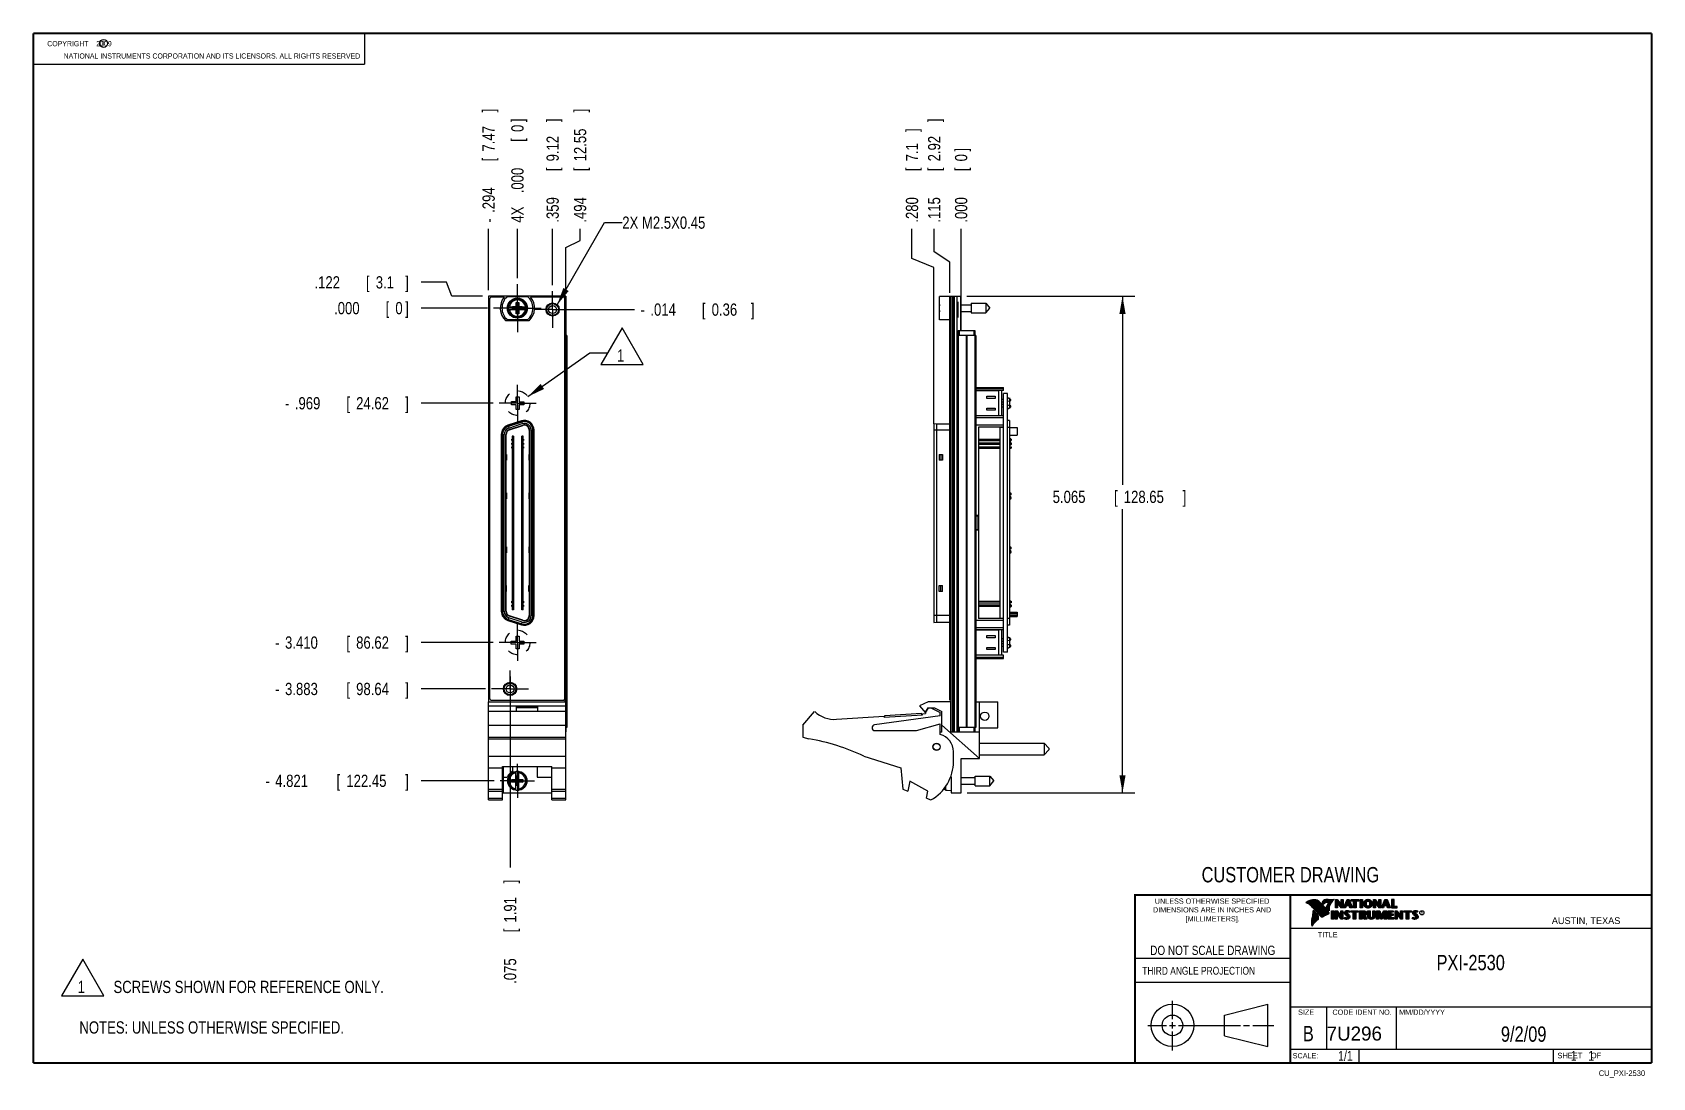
# Model space of a CAD drawing. Header units: inches. Extents: x 0.2 to 16.8, y 0.1 to 10.8.
import ezdxf
from ezdxf.enums import TextEntityAlignment as Align

# ---------------------------------------------------------------- set-up
doc = ezdxf.new("R2010")
doc.units = ezdxf.units.IN
doc.header["$LTSCALE"] = 0.935
doc.header["$MEASUREMENT"] = 0
doc.linetypes.add('CENTER', pattern=[0.6, 0.375, -0.075, 0.075, -0.075])
doc.linetypes.add('DOT', pattern=[0.2, 0.1, -0.1])
doc.layers.get('0').update_dxf_attribs({"linetype": 'CONTINUOUS'})
for name, color, linetype in [('5_ALL_CURVES', 7, 'CONTINUOUS'), ('DEFAULT_1', 7, 'CENTER'), ('DETAIL', 7, 'CONTINUOUS'), ('DIMENSIONS', 7, 'CONTINUOUS')]:
    doc.layers.add(name, color=color, linetype=linetype)
doc.styles.get("Standard").update_dxf_attribs({"font": 'txt', "width": 0.8})
doc.dimstyles.new('DIMSTYLE_1', dxfattribs={"dimtxt": 0.125, "dimasz": 0.18, "dimexe": 0.18, "dimexo": 0.0625, "dimgap": 0.09, "dimtad": 0, "dimtih": 1, "dimtoh": 1, "dimdec": 3, "dimzin": 4, "dimdsep": 46, "dimtxsty": 'STANDARD', "dimblk": '_FILLED', "dimblk1": '_FILLED', "dimblk2": '_FILLED', "dimcen": 0.09, "dimadec": 0, "dimazin": 0, "dimtp": 0.001, "dimtm": 0.001, "dimtfac": 1, "dimtdec": 3, "dimtofl": 0, "dimtmove": 0, "dimatfit": 3, "dimldrblk": '_FILLED', "dimfxl": 1, "dimtolj": 1, "dimtzin": 4, "dimarcsym": 0})
doc.dimstyles.new('DIMSTYLE_2', dxfattribs={"dimtxt": 0.125, "dimasz": 0.18, "dimexe": 0.18, "dimexo": 0.0625, "dimgap": 0.09, "dimtad": 0, "dimtih": 1, "dimtoh": 1, "dimdec": 3, "dimzin": 4, "dimdsep": 46, "dimtxsty": 'STANDARD', "dimblk": '_FILLED', "dimblk1": '_FILLED', "dimblk2": '_FILLED', "dimcen": 0.09, "dimadec": 0, "dimazin": 0, "dimtp": 0.001, "dimtm": 0.001, "dimtfac": 1, "dimtdec": 3, "dimtofl": 0, "dimtmove": 0, "dimatfit": 3, "dimldrblk": '_FILLED', "dimfxl": 1, "dimtolj": 1, "dimtzin": 4, "dimarcsym": 0})

msp = doc.modelspace()

# ---------------------------------------------------------------- texts
at = {"color": 2, "linetype": 'CONTINUOUS', "width": 0.8}
for s, height, p in [('c', 0.053, (0.946, 10.6363)), ('NATIONAL INSTRUMENTS CORPORATION AND ITS LICENSORS. ALL RIGHTS RESERVED', 0.053, (0.5583, 10.5016)), ('THIRD ANGLE PROJECTION', 0.08, (11.5564, 1.1584))]:
    msp.add_text(s, height=height, dxfattribs=at).set_placement(p)
at = {"color": 7, "linetype": 'CONTINUOUS', "width": 0.8}
for s, height, p in [('CUSTOMER DRAWING', 0.15625, (13.0668, 2.1001)), ('DO NOT SCALE DRAWING', 0.095, (12.2754, 1.3592)), ('B', 0.1562, (13.2497, 0.4798))]:
    msp.add_text(s, height=height, dxfattribs=at).set_placement(p, align=Align.CENTER)
at = {"color": 2, "linetype": 'CONTINUOUS'}
for s, p in [('DIMENSIONS ARE IN INCHES AND', (12.2688, 1.7933)), ('UNLESS OTHERWISE SPECIFIED', (12.2688, 1.8819)), ('[MILLIMETERS].', (12.2746, 1.7015))]:
    msp.add_text(s, height=0.053254, dxfattribs=at).set_placement(p, align=Align.CENTER)
for s, height, p in [('R', 0.0217, (14.3971, 1.7782)), ('AUSTIN, TEXAS', 0.069617, (15.7327, 1.6745)), ('TITLE', 0.05325, (13.3474, 1.5397)), ('SIZE', 0.05325, (13.1451, 0.7494)), ('MM/DD/YYYY', 0.05325, (14.1765, 0.7494)), ('SCALE:', 0.05325, (13.0904, 0.3053)), ('SHEET    OF', 0.057262, (15.7892, 0.3052))]:
    msp.add_text(s, height=height, dxfattribs=at).set_placement(p)
at = {"color": 2, "linetype": 'CONTINUOUS', "width": 0.95}
msp.add_text('CODE IDENT NO.', height=0.053254, dxfattribs=at).set_placement((13.7978, 0.7494), align=Align.CENTER)
at = {"color": 7, "linetype": 'CONTINUOUS'}
msp.add_text('7U296', height=0.14316, dxfattribs=at).set_placement((13.4363, 0.4866))
at = {"color": 7, "linetype": 'CONTINUOUS', "width": 0.8}
msp.add_text('1/1', height=0.1, dxfattribs=at).set_placement((13.7025, 0.2805), align=Align.RIGHT)
at = {"color": 2, "linetype": 'CONTINUOUS', "width": 0.8}
msp.add_text('CU_PXI-2530', height=0.057262, dxfattribs=at).set_placement((16.6837, 0.1254), align=Align.RIGHT)
at = {"color": 2, "linetype": 'CONTINUOUS', "insert": (0.3125, 10.6805), "char_height": 0.053, "width": 0.8904, "attachment_point": 1}
msp.add_mtext('    COPYRIGHT    2009', dxfattribs=at)
at = {"color": 7, "linetype": 'CONTINUOUS'}
for s, insert, char_height, width, attachment_point in [('PXI-2530\\P ', (14.9051, 1.3603), 0.15625, 1, 2), ('9/2/09 ', (15.4455, 0.6307), 0.15625, 0.875, 2), ('    1    1', (15.8075, 0.3805), 0.1, 0.8, 1)]:
    msp.add_mtext(s, dxfattribs=dict(at, insert=insert, char_height=char_height, width=width, attachment_point=attachment_point))
at = {"layer": 'DETAIL', "color": 2, "linetype": 'CONTINUOUS', "width": 0.8}
for s, p in [('2X M2.5X0.45', (6.2542, 8.7658)), ('NOTES: UNLESS OTHERWISE SPECIFIED.', (0.7194, 0.5578))]:
    msp.add_text(s, height=0.125, dxfattribs=at).set_placement(p)

# ---------------------------------------------------------------- blocks, each defined once
blk = doc.blocks.new('*D0')
at = {"layer": 'DIMENSIONS', "color": 2, "linetype": 'CONTINUOUS'}
for p, q in [((4.463, 8.22), (4.203, 8.22)), ((4.517, 8.078), (4.463, 8.22)), ((4.829, 8.078), (4.517, 8.078))]:
    blk.add_line(p, q, dxfattribs=at)
at = {"layer": 'DIMENSIONS', "color": 2, "linetype": 'CONTINUOUS', "width": 0.8}
for s, p in [('.122', (3.116, 8.157)), ('[', (3.641, 8.157)), ('3.1', (3.741, 8.157)), (']', (4.041, 8.157))]:
    blk.add_text(s, height=0.125, dxfattribs=at).set_placement(p)
blk = doc.blocks.new('_FILLED')
at = {"color": 0, "linetype": 'BYBLOCK'}
blk.add_solid([(0, 0), (-1, 0.174), (-1, -0.174)], dxfattribs=at)
blk = doc.blocks.new('*D1')
at = {"layer": 'DIMENSIONS', "color": 2, "linetype": 'CONTINUOUS'}
blk.add_line((5.607, 7.942), (6.378, 7.942), dxfattribs=at)
at = {"layer": 'DIMENSIONS', "color": 2, "linetype": 'CONTINUOUS', "width": 0.8}
for s, p in [('-', (6.441, 7.879)), ('.014', (6.541, 7.879)), ('[', (7.066, 7.879)), ('0.36', (7.166, 7.879)), (']', (7.566, 7.879))]:
    blk.add_text(s, height=0.125, dxfattribs=at).set_placement(p)
blk = doc.blocks.new('*D2')
at = {"layer": 'DIMENSIONS', "color": 2, "linetype": 'CONTINUOUS'}
blk.add_line((4.938, 6.987), (4.203, 6.987), dxfattribs=at)
at = {"layer": 'DIMENSIONS', "color": 2, "linetype": 'CONTINUOUS', "width": 0.8}
for s, p in [('-', (2.816, 6.924)), ('.969', (2.916, 6.924)), ('[', (3.441, 6.924)), ('24.62', (3.541, 6.924)), (']', (4.041, 6.924))]:
    blk.add_text(s, height=0.125, dxfattribs=at).set_placement(p)
blk = doc.blocks.new('*D3')
at = {"layer": 'DIMENSIONS', "color": 2, "linetype": 'CONTINUOUS'}
blk.add_line((4.938, 4.546), (4.203, 4.546), dxfattribs=at)
at = {"layer": 'DIMENSIONS', "color": 2, "linetype": 'CONTINUOUS', "width": 0.8}
for s, p in [('-', (2.716, 4.483)), ('3.410', (2.816, 4.483)), ('[', (3.441, 4.483)), ('86.62', (3.541, 4.483)), (']', (4.041, 4.483))]:
    blk.add_text(s, height=0.125, dxfattribs=at).set_placement(p)
blk = doc.blocks.new('*D4')
at = {"layer": 'DIMENSIONS', "color": 2, "linetype": 'CONTINUOUS'}
blk.add_line((4.86, 4.073), (4.203, 4.073), dxfattribs=at)
at = {"layer": 'DIMENSIONS', "color": 2, "linetype": 'CONTINUOUS', "width": 0.8}
for s, p in [('3.883', (2.816, 4.01)), ('[', (3.441, 4.01)), ('98.64', (3.541, 4.01)), (']', (4.041, 4.01)), ('-', (2.716, 4.01))]:
    blk.add_text(s, height=0.125, dxfattribs=at).set_placement(p)
blk = doc.blocks.new('*D5')
at = {"layer": 'DIMENSIONS', "color": 2, "linetype": 'CONTINUOUS'}
blk.add_line((4.948, 3.135), (4.203, 3.135), dxfattribs=at)
at = {"layer": 'DIMENSIONS', "color": 2, "linetype": 'CONTINUOUS', "width": 0.8}
for s, p in [('4.821', (2.716, 3.073)), ('[', (3.341, 3.073)), ('122.45', (3.441, 3.073)), (']', (4.041, 3.073)), ('-', (2.616, 3.073))]:
    blk.add_text(s, height=0.125, dxfattribs=at).set_placement(p)
blk = doc.blocks.new('*D6')
at = {"layer": 'DIMENSIONS', "color": 2, "linetype": 'CONTINUOUS'}
blk.add_line((4.879, 7.956), (4.203, 7.956), dxfattribs=at)
at = {"layer": 'DIMENSIONS', "color": 2, "linetype": 'CONTINUOUS', "width": 0.8}
for s, p in [('.000', (3.316, 7.894)), ('[', (3.841, 7.894)), ('0', (3.941, 7.894)), (']', (4.041, 7.894))]:
    blk.add_text(s, height=0.125, dxfattribs=at).set_placement(p)
blk = doc.blocks.new('*D7')
at = {"layer": 'DIMENSIONS', "color": 2, "linetype": 'CONTINUOUS'}
blk.add_line((5.544, 8.192), (5.544, 8.766), dxfattribs=at)
at = {"layer": 'DIMENSIONS', "color": 2, "linetype": 'CONTINUOUS', "width": 0.8}
for s, p in [(']', (5.607, 9.853)), ('9.12', (5.607, 9.453)), ('[', (5.607, 9.353)), ('.359', (5.607, 8.828))]:
    blk.add_text(s, height=0.125, rotation=90, dxfattribs=at).set_placement(p)
blk = doc.blocks.new('*D8')
at = {"layer": 'DIMENSIONS', "color": 2, "linetype": 'CONTINUOUS'}
blk.add_line((5.11, 4.198), (5.11, 2.253), dxfattribs=at)
at = {"layer": 'DIMENSIONS', "color": 2, "linetype": 'CONTINUOUS', "width": 0.8}
for s, p in [(']', (5.173, 2.09)), ('1.91', (5.173, 1.69)), ('[', (5.173, 1.59)), ('.075', (5.173, 1.065))]:
    blk.add_text(s, height=0.125, rotation=90, dxfattribs=at).set_placement(p)
blk = doc.blocks.new('*D9')
at = {"layer": 'DIMENSIONS', "color": 2, "linetype": 'CONTINUOUS'}
blk.add_line((5.185, 8.262), (5.185, 8.766), dxfattribs=at)
at = {"layer": 'DIMENSIONS', "color": 2, "linetype": 'CONTINUOUS', "width": 0.8}
for s, p in [(']', (5.248, 9.853)), ('0', (5.248, 9.753)), ('[', (5.248, 9.653)), ('.000', (5.248, 9.128)), ('4X ', (5.248, 8.828))]:
    blk.add_text(s, height=0.125, rotation=90, dxfattribs=at).set_placement(p)
blk = doc.blocks.new('*D10')
at = {"layer": 'DIMENSIONS', "color": 2, "linetype": 'CONTINUOUS'}
blk.add_line((4.891, 8.141), (4.891, 8.766), dxfattribs=at)
at = {"layer": 'DIMENSIONS', "color": 2, "linetype": 'CONTINUOUS', "width": 0.8}
for s, p in [(']', (4.954, 9.953)), ('7.47', (4.954, 9.553)), ('[', (4.954, 9.453)), ('.294', (4.954, 8.928)), ('-', (4.954, 8.828))]:
    blk.add_text(s, height=0.125, rotation=90, dxfattribs=at).set_placement(p)
blk = doc.blocks.new('*D11')
at = {"layer": 'DIMENSIONS', "color": 2, "linetype": 'CONTINUOUS'}
for p, q in [((5.825, 8.646), (5.825, 8.766)), ((5.679, 8.575), (5.825, 8.646)), ((5.679, 8.141), (5.679, 8.575))]:
    blk.add_line(p, q, dxfattribs=at)
at = {"layer": 'DIMENSIONS', "color": 2, "linetype": 'CONTINUOUS', "width": 0.8}
for s, p in [(']', (5.887, 9.953)), ('12.55', (5.887, 9.453)), ('[', (5.887, 9.353)), ('.494', (5.887, 8.828))]:
    blk.add_text(s, height=0.125, rotation=90, dxfattribs=at).set_placement(p)
blk = doc.blocks.new('*D12')
at = {"layer": 'DIMENSIONS', "color": 2, "linetype": 'CONTINUOUS'}
for p, q in [((9.767, 8.078), (11.48, 8.078)), ((11.355, 8.078), (11.355, 6.156)), ((11.355, 3.013), (11.355, 5.906)), ((9.772, 3.013), (11.48, 3.013))]:
    blk.add_line(p, q, dxfattribs=at)
at = {"layer": 'DIMENSIONS', "color": 2, "linetype": 'CONTINUOUS', "xscale": 0.18, "yscale": 0.18, "zscale": 0.18}
for p, rotation in [((11.355, 8.078), 90), ((11.355, 3.013), 270)]:
    blk.add_blockref('_FILLED', p, dxfattribs=dict(at, rotation=rotation))
at = {"layer": 'DIMENSIONS', "color": 2, "linetype": 'CONTINUOUS', "width": 0.8}
for s, p in [('5.065', (10.643, 5.969)), ('[', (11.268, 5.969)), ('128.65', (11.368, 5.969)), (']', (11.968, 5.969))]:
    blk.add_text(s, height=0.125, dxfattribs=at).set_placement(p)
blk = doc.blocks.new('*D13')
at = {"layer": 'DIMENSIONS', "color": 2, "linetype": 'CONTINUOUS'}
for p, q in [((9.434, 8.53), (9.434, 8.766)), ((9.594, 8.426), (9.434, 8.53)), ((9.594, 8.111), (9.594, 8.426))]:
    blk.add_line(p, q, dxfattribs=at)
at = {"layer": 'DIMENSIONS', "color": 2, "linetype": 'CONTINUOUS', "width": 0.8}
for s, p in [(']', (9.497, 9.853)), ('2.92', (9.497, 9.453)), ('[', (9.497, 9.353)), ('.115', (9.497, 8.828))]:
    blk.add_text(s, height=0.125, rotation=90, dxfattribs=at).set_placement(p)
blk = doc.blocks.new('*D14')
at = {"layer": 'DIMENSIONS', "color": 2, "linetype": 'CONTINUOUS'}
for p, q in [((9.208, 8.463), (9.208, 8.766)), ((9.43, 8.371), (9.208, 8.463)), ((9.43, 6.775), (9.43, 8.371))]:
    blk.add_line(p, q, dxfattribs=at)
at = {"layer": 'DIMENSIONS', "color": 2, "linetype": 'CONTINUOUS', "width": 0.8}
for s, p in [(']', (9.271, 9.753)), ('7.1', (9.271, 9.453)), ('[', (9.271, 9.353)), ('.280', (9.271, 8.828))]:
    blk.add_text(s, height=0.125, rotation=90, dxfattribs=at).set_placement(p)
blk = doc.blocks.new('*D15')
at = {"layer": 'DIMENSIONS', "color": 2, "linetype": 'CONTINUOUS'}
blk.add_line((9.709, 7.949), (9.709, 8.766), dxfattribs=at)
at = {"layer": 'DIMENSIONS', "color": 2, "linetype": 'CONTINUOUS', "width": 0.8}
for s, p in [(']', (9.772, 9.553)), ('0', (9.772, 9.453)), ('[', (9.772, 9.353)), ('.000', (9.772, 8.828))]:
    blk.add_text(s, height=0.125, rotation=90, dxfattribs=at).set_placement(p)
blk = doc.blocks.new('FLAG_TRIANGLE_BL0', base_point=(6.252, 7.569))
at = {"layer": 'DETAIL', "color": 2, "linetype": 'CONTINUOUS'}
for p, q in [((6.252, 7.756), (6.036, 7.381)), ((6.468, 7.381), (6.252, 7.756)), ((6.036, 7.381), (6.468, 7.381))]:
    blk.add_line(p, q, dxfattribs=at)
at = {"layer": 'DETAIL', "color": 2, "linetype": 'CONTINUOUS', "width": 0.8}
blk.add_text('1', height=0.125, dxfattribs=at).set_placement((6.2, 7.41))
blk = doc.blocks.new('CUSTOM_NOTE_BL1', base_point=(2.402, 1.13))
at = {"layer": 'DETAIL', "color": 2, "linetype": 'CONTINUOUS'}
for p, q in [((0.753, 1.317), (0.537, 0.943)), ((0.97, 0.943), (0.753, 1.317)), ((0.537, 0.943), (0.97, 0.943))]:
    blk.add_line(p, q, dxfattribs=at)
at = {"layer": 'DETAIL', "color": 2, "linetype": 'CONTINUOUS', "width": 0.8}
for s, p in [('1', (0.702, 0.971)), ('SCREWS SHOWN FOR REFERENCE ONLY.', (1.067, 0.971))]:
    blk.add_text(s, height=0.125, dxfattribs=at).set_placement(p)

# ---------------------------------------------------------------- dimensions: what is measured, and where the dimension line sits
at = {"layer": 'DIMENSIONS', "color": 2, "linetype": 'CONTINUOUS'}
for feature_location, offset, dtype, origin, text, picture, middle in [((4.8912, 8.1408), (0, 0.625), 1, (5.1852, 8.1998), '-<>', '*D10', (4.8912, 9.4408)), ((5.185195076, 8.2622570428), (0, 0.5035), 1, (5.185195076, 8.1997570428), '4X <>', '*D9', (5.185195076, 9.3907570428)), ((4.9482, 3.1353), (-0.745, 0), 0, (4.9417, 7.9563), '-<>', '*D5', (3.3782, 3.1353)), ((4.9378, 4.5459), (-0.7346, 0), 0, (4.9417, 7.9563), '-<>', '*D3', (3.4282, 4.5459)), ((4.8602, 4.073), (-0.657, 0), 0, (4.9417, 7.9563), '-<>', '*D4', (3.4282, 4.073)), ((4.93782, 6.98684), (-0.73463, 0), 0, (4.9417, 7.95626), '-<>', '*D2', (3.4782, 6.98684)), ((5.6067, 7.942), (0.7717, 0), 0, (5.1852, 7.9563), '-<>', '*D1', (7.0534, 7.942))]:
    dim = msp.add_ordinate_dim(feature_location=feature_location, offset=offset, dtype=dtype, origin=origin, text=text, dimstyle='DIMSTYLE_1', dxfattribs=at)
    dim.commit()
    dim.dimension.update_dxf_attribs({"geometry": picture, "text_midpoint": middle})
for feature_location, offset, dtype, origin, picture, middle in [((5.6792, 8.1408), (0.1453, 0.625), 0, (5.1852, 8.1998), '*D11', (5.8245, 9.4408)), ((5.5442, 8.192), (0, 0.5738), 1, (5.1852, 8.1998), '*D7', (5.5442, 9.3908)), ((9.4297, 6.7751), (-0.2212, 1.9906), 0, (9.7092, 7.7438), '*D14', (9.2085, 9.3408)), ((9.5942, 8.1108), (-0.1599, 0.655), 0, (9.7092, 7.8866), '*D13', (9.4343, 9.3908)), ((9.7092134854, 7.9491223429), (0, 0.8166346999), 1, (9.7092134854, 7.8866223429), '*D15', (9.7092134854, 9.2407570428)), ((4.8287, 8.0783), (-0.6255, 0.1414), 0, (4.9417, 7.9563), '*D0', (3.6282, 8.2196)), ((4.879195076, 7.9562570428), (-0.676, 0), 0, (4.941695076, 7.9562570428), '*D6', (3.728195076, 7.9562570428)), ((5.1102, 4.198), (0, -1.9451), 1, (5.1852, 7.9563), '*D8', (5.1102, 1.6278))]:
    dim = msp.add_ordinate_dim(feature_location=feature_location, offset=offset, dtype=dtype, origin=origin, dimstyle='DIMSTYLE_1', dxfattribs=at)
    dim.commit()
    dim.dimension.update_dxf_attribs({"geometry": picture, "text_midpoint": middle})
dim = msp.add_linear_dim(base=(11.3552, 8.0783), p1=(9.7717, 3.0133), p2=(9.7667, 8.0783), angle=90, dimstyle='DIMSTYLE_2', dxfattribs=at)
dim.commit()
dim.dimension.update_dxf_attribs({"geometry": '*D12', "text_midpoint": (11.3552, 6.0311), "dimtype": 160})

# ---------------------------------------------------------------- linework, layer by layer
at = {"color": 2, "linetype": 'CONTINUOUS'}
for p, q in [((0.25, 10.7586), (3.625, 10.7586)), ((0.25, 10.7586), (0.25, 10.4456)), ((3.625, 10.7586), (3.625, 10.4456)), ((0.25, 10.4456), (3.625, 10.4456)), ((13.0652, 1.9695), (16.745, 1.9695)), ((13.0652, 1.9695), (13.0652, 0.2605)), ((13.2311, 1.8934), (13.2311, 1.8949)), ((13.2347, 1.8921), (13.2347, 1.8972)), ((13.2382, 1.8907), (13.2382, 1.8994)), ((13.2418, 1.8892), (13.2418, 1.9015)), ((13.2453, 1.8876), (13.2453, 1.9035)), ((13.2489, 1.8858), (13.2489, 1.9054)), ((13.2524, 1.8839), (13.2524, 1.9069)), ((13.256, 1.8818), (13.256, 1.9084)), ((13.2596, 1.8796), (13.2596, 1.9098)), ((13.2631, 1.8772), (13.2631, 1.9111)), ((13.2667, 1.8747), (13.2667, 1.9124)), ((13.2702, 1.872), (13.2702, 1.9135)), ((13.2738, 1.869), (13.2738, 1.9146)), ((13.2773, 1.8658), (13.2773, 1.9155)), ((13.2809, 1.8624), (13.2809, 1.9164)), ((13.2844, 1.8587), (13.2844, 1.9173)), ((13.288, 1.8549), (13.288, 1.9181)), ((13.2915, 1.851), (13.2915, 1.9188)), ((13.2951, 1.8471), (13.2951, 1.9194)), ((13.2987, 1.8431), (13.2987, 1.9198)), ((13.3022, 1.8391), (13.3022, 1.92)), ((13.3058, 1.8351), (13.3058, 1.9201)), ((13.3093, 1.8311), (13.3093, 1.9201)), ((13.3129, 1.827), (13.3129, 1.9199)), ((13.3164, 1.8229), (13.3164, 1.9196)), ((13.32, 1.8188), (13.32, 1.9192)), ((13.3235, 1.8146), (13.3235, 1.9186)), ((13.3271, 1.8104), (13.3271, 1.9179)), ((13.3306, 1.8062), (13.3306, 1.9172)), ((13.3342, 1.802), (13.3342, 1.9163)), ((13.3378, 1.7978), (13.3378, 1.9151)), ((13.3413, 1.7937), (13.3413, 1.9138)), ((13.3449, 1.7897), (13.3449, 1.9122)), ((13.3484, 1.7856), (13.3484, 1.9103)), ((13.352, 1.7817), (13.352, 1.9081)), ((13.3555, 1.7778), (13.3555, 1.9055)), ((13.3591, 1.7739), (13.3591, 1.9026)), ((13.3626, 1.7701), (13.3626, 1.8991)), ((13.3662, 1.7663), (13.3662, 1.8952)), ((13.3697, 1.7625), (13.3697, 1.8915)), ((13.3733, 1.7588), (13.3733, 1.8878)), ((13.3769, 1.7556), (13.3769, 1.8841)), ((13.3804, 1.7529), (13.3804, 1.8803)), ((13.384, 1.7512), (13.384, 1.8766)), ((13.3875, 1.7509), (13.3875, 1.8728)), ((13.4022, 1.878), (13.3901, 1.8922)), ((13.3911, 1.7518), (13.3911, 1.8691)), ((13.4029, 1.881), (13.3927, 1.893)), ((13.3946, 1.8908), (13.3946, 1.8999)), ((13.3946, 1.7533), (13.3946, 1.8653)), ((13.3982, 1.8866), (13.3982, 1.9062)), ((13.3982, 1.7548), (13.3982, 1.8615)), ((13.4017, 1.8824), (13.4017, 1.9101)), ((13.4017, 1.7563), (13.4017, 1.8574)), ((13.4053, 1.8823), (13.4053, 1.9129)), ((13.4053, 1.7578), (13.4053, 1.8531)), ((13.4088, 1.8844), (13.4088, 1.915)), ((13.4088, 1.7593), (13.4088, 1.8488)), ((13.4124, 1.887), (13.4124, 1.9167)), ((13.4124, 1.7609), (13.4124, 1.8445)), ((13.4159, 1.89), (13.4159, 1.9182)), ((13.4159, 1.7625), (13.4159, 1.8402)), ((13.4195, 1.8937), (13.4195, 1.9193)), ((13.4195, 1.7641), (13.4195, 1.8359)), ((13.4231, 1.8964), (13.4231, 1.9203)), ((13.4231, 1.7657), (13.4231, 1.8316)), ((13.4266, 1.8982), (13.4266, 1.9209)), ((13.4266, 1.7674), (13.4266, 1.8273)), ((13.4302, 1.8995), (13.4302, 1.9214)), ((13.4302, 1.7691), (13.4302, 1.823)), ((13.4414, 1.8328), (13.4319, 1.8437)), ((13.4337, 1.8997), (13.4337, 1.922)), ((13.4337, 1.7708), (13.4337, 1.8187)), ((13.4433, 1.8344), (13.4349, 1.844)), ((13.4373, 1.8991), (13.4373, 1.9224)), ((13.4373, 1.8413), (13.4373, 1.8491)), ((13.4408, 1.898), (13.4408, 1.9228)), ((13.4408, 1.8372), (13.4408, 1.8572)), ((13.4444, 1.8972), (13.4444, 1.9231)), ((13.4444, 1.8331), (13.4444, 1.8665)), ((13.4479, 1.8969), (13.4479, 1.9234)), ((13.4479, 1.8288), (13.4479, 1.873)), ((13.4515, 1.8966), (13.4515, 1.9236)), ((13.4515, 1.8247), (13.4515, 1.8764)), ((13.4529, 1.9261), (13.5132, 1.9271)), ((13.453, 1.9236), (13.5067, 1.9245)), ((13.455, 1.8965), (13.455, 1.9237)), ((13.455, 1.8207), (13.455, 1.878)), ((13.4586, 1.8964), (13.4586, 1.9237)), ((13.4586, 1.8303), (13.4586, 1.879)), ((13.4622, 1.8957), (13.4622, 1.9238)), ((13.4622, 1.8535), (13.4622, 1.8795)), ((13.4657, 1.8935), (13.4657, 1.9238)), ((13.4657, 1.8636), (13.4657, 1.8798)), ((13.4693, 1.872), (13.4693, 1.9239)), ((13.4728, 1.8794), (13.4728, 1.9239)), ((13.4764, 1.8859), (13.4764, 1.924)), ((13.4799, 1.8919), (13.4799, 1.924)), ((13.4835, 1.8973), (13.4835, 1.9241)), ((13.487, 1.9023), (13.487, 1.9242)), ((13.4906, 1.9069), (13.4906, 1.9242)), ((13.4941, 1.9112), (13.4941, 1.9243)), ((13.4977, 1.9153), (13.4977, 1.9243)), ((13.5013, 1.9191), (13.5013, 1.9244)), ((13.5261, 1.9263), (13.5451, 1.9263)), ((13.5261, 1.839), (13.5261, 1.9263)), ((13.5466, 1.839), (13.5261, 1.839)), ((13.5286, 1.9237), (13.5439, 1.9237)), ((13.5286, 1.8415), (13.5286, 1.9237)), ((13.5441, 1.8415), (13.5286, 1.8415)), ((13.5332, 1.8415), (13.5332, 1.9237)), ((13.5367, 1.8415), (13.5367, 1.9237)), ((13.5402, 1.8415), (13.5402, 1.9237)), ((13.5441, 1.8976), (13.5437, 1.9237)), ((13.5439, 1.9237), (13.5854, 1.869)), ((13.5873, 1.8415), (13.5441, 1.8976)), ((13.5441, 1.8976), (13.5441, 1.8415)), ((13.5451, 1.9263), (13.5829, 1.8765)), ((13.586, 1.839), (13.5466, 1.8902)), ((13.5466, 1.8902), (13.5466, 1.839)), ((13.5471, 1.8936), (13.5471, 1.9194)), ((13.5506, 1.8891), (13.5506, 1.9149)), ((13.5541, 1.8846), (13.5541, 1.9103)), ((13.5576, 1.8801), (13.5576, 1.9057)), ((13.561, 1.8756), (13.561, 1.9011)), ((13.5645, 1.8711), (13.5645, 1.8965)), ((13.568, 1.8665), (13.568, 1.8919)), ((13.5715, 1.862), (13.5715, 1.8874)), ((13.575, 1.8575), (13.575, 1.8828)), ((13.5784, 1.853), (13.5784, 1.8782)), ((13.5819, 1.8485), (13.5819, 1.8736)), ((13.5829, 1.9263), (13.6036, 1.9263)), ((13.5829, 1.8765), (13.5829, 1.9263)), ((13.5854, 1.9237), (13.6011, 1.9237)), ((13.5854, 1.869), (13.5854, 1.9237)), ((13.5854, 1.844), (13.5854, 1.869)), ((13.6036, 1.839), (13.586, 1.839)), ((13.6011, 1.8415), (13.5873, 1.8415)), ((13.5889, 1.8415), (13.5889, 1.9237)), ((13.5923, 1.8415), (13.5923, 1.9237)), ((13.5958, 1.8415), (13.5958, 1.9237)), ((13.5993, 1.8415), (13.5993, 1.9237)), ((13.6011, 1.9237), (13.6011, 1.8415)), ((13.6036, 1.9263), (13.6036, 1.839)), ((13.6088, 1.839), (13.6444, 1.9262)), ((13.6294, 1.839), (13.6088, 1.839)), ((13.6125, 1.8415), (13.6461, 1.9237)), ((13.6277, 1.8415), (13.6125, 1.8415)), ((13.6167, 1.8415), (13.6167, 1.8516)), ((13.6201, 1.8415), (13.6201, 1.8601)), ((13.6236, 1.8415), (13.6236, 1.8686)), ((13.6271, 1.8415), (13.6271, 1.8771)), ((13.6361, 1.8623), (13.6277, 1.8415)), ((13.6378, 1.8598), (13.6294, 1.839)), ((13.6306, 1.8486), (13.6306, 1.8857)), ((13.634, 1.8573), (13.634, 1.8942)), ((13.6665, 1.8623), (13.6361, 1.8623)), ((13.6375, 1.8623), (13.6375, 1.9027)), ((13.6647, 1.8598), (13.6378, 1.8598)), ((13.6388, 1.8711), (13.65, 1.9073)), ((13.6639, 1.8711), (13.6388, 1.8711)), ((13.641, 1.8781), (13.641, 1.9112)), ((13.641, 1.8623), (13.641, 1.8711)), ((13.6423, 1.8736), (13.6519, 1.9048)), ((13.6606, 1.8736), (13.6423, 1.8736)), ((13.6444, 1.9262), (13.6664, 1.9262)), ((13.6445, 1.8893), (13.6445, 1.9197)), ((13.6445, 1.8623), (13.6445, 1.8711)), ((13.6461, 1.9237), (13.6647, 1.9237)), ((13.6479, 1.9006), (13.6479, 1.9237)), ((13.6479, 1.8623), (13.6479, 1.8711)), ((13.65, 1.9073), (13.6541, 1.9073)), ((13.6514, 1.9073), (13.6514, 1.9237)), ((13.6514, 1.8623), (13.6514, 1.8711)), ((13.6519, 1.9048), (13.6521, 1.9048)), ((13.6521, 1.9048), (13.6606, 1.8736)), ((13.6541, 1.9073), (13.6639, 1.8711)), ((13.6549, 1.9043), (13.6549, 1.9237)), ((13.6549, 1.8623), (13.6549, 1.8711)), ((13.6584, 1.8915), (13.6584, 1.9237)), ((13.6584, 1.8623), (13.6584, 1.8711)), ((13.6618, 1.8787), (13.6618, 1.9237)), ((13.6618, 1.8623), (13.6618, 1.8711)), ((13.6647, 1.9237), (13.6959, 1.8415)), ((13.6717, 1.839), (13.6647, 1.8598)), ((13.6653, 1.8623), (13.6653, 1.922)), ((13.6664, 1.9262), (13.6995, 1.839)), ((13.6735, 1.8415), (13.6665, 1.8623)), ((13.6688, 1.8555), (13.6688, 1.9128)), ((13.6995, 1.839), (13.6717, 1.839)), ((13.6723, 1.8452), (13.6723, 1.9037)), ((13.6959, 1.8415), (13.6735, 1.8415)), ((13.6757, 1.8415), (13.6757, 1.8945)), ((13.6792, 1.8415), (13.6792, 1.8854)), ((13.6827, 1.8415), (13.6827, 1.8762)), ((13.6862, 1.8415), (13.6862, 1.8671)), ((13.6866, 1.9262), (13.7634, 1.9262)), ((13.6866, 1.9099), (13.6866, 1.9262)), ((13.7118, 1.9099), (13.6866, 1.9099)), ((13.6891, 1.9237), (13.7609, 1.9237)), ((13.6891, 1.9125), (13.6891, 1.9237)), ((13.7143, 1.9125), (13.6891, 1.9125)), ((13.6896, 1.8415), (13.6896, 1.8579)), ((13.6931, 1.9125), (13.6931, 1.9237)), ((13.6931, 1.8415), (13.6931, 1.8488)), ((13.6966, 1.9125), (13.6966, 1.9237)), ((13.7001, 1.9125), (13.7001, 1.9237)), ((13.7035, 1.9125), (13.7035, 1.9237)), ((13.707, 1.9125), (13.707, 1.9237)), ((13.7105, 1.9125), (13.7105, 1.9237)), ((13.7118, 1.839), (13.7118, 1.9099)), ((13.7382, 1.839), (13.7118, 1.839)), ((13.7143, 1.9125), (13.714, 1.9237)), ((13.7143, 1.8415), (13.7143, 1.9125)), ((13.7357, 1.8415), (13.7143, 1.8415)), ((13.7174, 1.8415), (13.7174, 1.9237)), ((13.7209, 1.8415), (13.7209, 1.9237)), ((13.7244, 1.8415), (13.7244, 1.9237)), ((13.7279, 1.8415), (13.7279, 1.9237)), ((13.7313, 1.8415), (13.7313, 1.9237)), ((13.7357, 1.9125), (13.7348, 1.9237)), ((13.7609, 1.9125), (13.7357, 1.9125)), ((13.7357, 1.9125), (13.7357, 1.8415)), ((13.7634, 1.9099), (13.7382, 1.9099)), ((13.7382, 1.9099), (13.7382, 1.839)), ((13.7383, 1.9125), (13.7383, 1.9237)), ((13.7418, 1.9125), (13.7418, 1.9237)), ((13.7452, 1.9125), (13.7452, 1.9237)), ((13.7487, 1.9125), (13.7487, 1.9237)), ((13.7522, 1.9125), (13.7522, 1.9237)), ((13.7557, 1.9125), (13.7557, 1.9237)), ((13.7591, 1.9125), (13.7591, 1.9237)), ((13.7609, 1.9237), (13.7609, 1.9125)), ((13.7634, 1.9262), (13.7634, 1.9099)), ((13.7768, 1.9262), (13.8031, 1.9262)), ((13.7768, 1.839), (13.7768, 1.9262)), ((13.8031, 1.839), (13.7768, 1.839)), ((13.7794, 1.9237), (13.8006, 1.9237)), ((13.7794, 1.8415), (13.7794, 1.9237)), ((13.8006, 1.8415), (13.7794, 1.8415)), ((13.7835, 1.8415), (13.7835, 1.9237)), ((13.787, 1.8415), (13.787, 1.9237)), ((13.7904, 1.8415), (13.7904, 1.9237)), ((13.7939, 1.8415), (13.7939, 1.9237)), ((13.7974, 1.8415), (13.7974, 1.9237)), ((13.8006, 1.9237), (13.8006, 1.8415)), ((13.8031, 1.9262), (13.8031, 1.839)), ((13.8154, 1.8853), (13.8155, 1.8871)), ((13.8154, 1.8834), (13.8154, 1.8853)), ((13.8154, 1.8816), (13.8154, 1.8834)), ((13.8155, 1.8797), (13.8154, 1.8816)), ((13.8155, 1.8871), (13.8157, 1.8889)), ((13.8157, 1.8779), (13.8155, 1.8797)), ((13.8157, 1.8889), (13.8159, 1.8907)), ((13.8159, 1.876), (13.8157, 1.8779)), ((13.8159, 1.8907), (13.8161, 1.8924)), ((13.8162, 1.8742), (13.8159, 1.876)), ((13.8161, 1.8924), (13.8165, 1.8941)), ((13.8166, 1.8724), (13.8162, 1.8742)), ((13.8165, 1.8941), (13.8169, 1.8958)), ((13.817, 1.8706), (13.8166, 1.8724)), ((13.8169, 1.8958), (13.8174, 1.8975)), ((13.8174, 1.8689), (13.817, 1.8706)), ((13.8174, 1.8975), (13.8179, 1.8991)), ((13.8179, 1.8672), (13.8174, 1.8689)), ((13.8179, 1.8991), (13.8185, 1.9006)), ((13.8179, 1.8852), (13.818, 1.8869)), ((13.8179, 1.8834), (13.8179, 1.8852)), ((13.818, 1.8817), (13.8179, 1.8834)), ((13.8185, 1.8655), (13.8179, 1.8672)), ((13.818, 1.8869), (13.8182, 1.8886)), ((13.8181, 1.8799), (13.818, 1.8817)), ((13.8182, 1.8781), (13.8181, 1.8799)), ((13.8182, 1.8886), (13.8184, 1.8903)), ((13.8184, 1.8764), (13.8182, 1.8781)), ((13.8184, 1.8903), (13.8186, 1.892)), ((13.8187, 1.8746), (13.8184, 1.8764)), ((13.8185, 1.9006), (13.8191, 1.9021)), ((13.8191, 1.8639), (13.8185, 1.8655)), ((13.8186, 1.892), (13.819, 1.8936)), ((13.8191, 1.8729), (13.8187, 1.8746)), ((13.819, 1.8936), (13.8193, 1.8952)), ((13.8191, 1.9021), (13.8198, 1.9036)), ((13.8194, 1.8712), (13.8191, 1.8729)), ((13.8198, 1.8623), (13.8191, 1.8639)), ((13.8193, 1.8952), (13.8198, 1.8967)), ((13.8199, 1.8696), (13.8194, 1.8712)), ((13.8198, 1.9036), (13.8206, 1.9051)), ((13.8198, 1.8967), (13.8203, 1.8982)), ((13.8205, 1.8607), (13.8198, 1.8623)), ((13.8204, 1.8679), (13.8199, 1.8696)), ((13.8203, 1.8982), (13.8208, 1.8997)), ((13.8209, 1.8664), (13.8204, 1.8679)), ((13.8213, 1.8592), (13.8205, 1.8607)), ((13.8206, 1.9051), (13.8214, 1.9065)), ((13.8208, 1.8997), (13.8214, 1.9011)), ((13.8209, 1.8664), (13.8208, 1.8997)), ((13.8215, 1.8648), (13.8209, 1.8664)), ((13.8221, 1.8578), (13.8213, 1.8592)), ((13.8214, 1.9065), (13.8223, 1.9079)), ((13.8214, 1.9011), (13.8221, 1.9025)), ((13.8221, 1.8633), (13.8215, 1.8648)), ((13.8221, 1.9025), (13.8228, 1.9038)), ((13.8228, 1.8619), (13.8221, 1.8633)), ((13.823, 1.8563), (13.8221, 1.8578)), ((13.8223, 1.9079), (13.8232, 1.9092)), ((13.8228, 1.9038), (13.8236, 1.9052)), ((13.8235, 1.8604), (13.8228, 1.8619)), ((13.8239, 1.855), (13.823, 1.8563)), ((13.8232, 1.9092), (13.8243, 1.9106)), ((13.8243, 1.8591), (13.8235, 1.8604)), ((13.8236, 1.9052), (13.8244, 1.9065)), ((13.8249, 1.8536), (13.8239, 1.855)), ((13.8243, 1.9106), (13.8253, 1.9119)), ((13.8243, 1.8591), (13.8244, 1.9065)), ((13.8251, 1.8577), (13.8243, 1.8591)), ((13.8244, 1.9065), (13.8253, 1.9077)), ((13.826, 1.8523), (13.8249, 1.8536)), ((13.826, 1.8564), (13.8251, 1.8577)), ((13.8253, 1.9119), (13.8265, 1.9132)), ((13.8253, 1.9077), (13.8262, 1.909)), ((13.8269, 1.8552), (13.826, 1.8564)), ((13.8271, 1.8511), (13.826, 1.8523)), ((13.8262, 1.909), (13.8273, 1.9102)), ((13.8265, 1.9132), (13.8276, 1.9144)), ((13.8279, 1.854), (13.8269, 1.8552)), ((13.8282, 1.8499), (13.8271, 1.8511)), ((13.8273, 1.9102), (13.8283, 1.9114)), ((13.8276, 1.9144), (13.8288, 1.9156)), ((13.8279, 1.854), (13.8283, 1.9114)), ((13.8289, 1.8528), (13.8279, 1.854)), ((13.8294, 1.8487), (13.8282, 1.8499)), ((13.8283, 1.9114), (13.8294, 1.9126)), ((13.8288, 1.9156), (13.8301, 1.9167)), ((13.83, 1.8517), (13.8289, 1.8528)), ((13.8294, 1.9126), (13.8306, 1.9137)), ((13.8306, 1.8476), (13.8294, 1.8487)), ((13.8311, 1.8506), (13.83, 1.8517)), ((13.8301, 1.9167), (13.8314, 1.9178)), ((13.8306, 1.9137), (13.8318, 1.9148)), ((13.8319, 1.8466), (13.8306, 1.8476)), ((13.8311, 1.8506), (13.8318, 1.9148)), ((13.8323, 1.8496), (13.8311, 1.8506)), ((13.8314, 1.9178), (13.8327, 1.9188)), ((13.8318, 1.9148), (13.833, 1.9158)), ((13.8332, 1.8456), (13.8319, 1.8466)), ((13.8335, 1.8486), (13.8323, 1.8496)), ((13.8327, 1.9188), (13.834, 1.9198)), ((13.833, 1.9158), (13.8342, 1.9168)), ((13.8346, 1.8447), (13.8332, 1.8456)), ((13.8347, 1.8477), (13.8335, 1.8486)), ((13.834, 1.9198), (13.8354, 1.9207)), ((13.8342, 1.9168), (13.8355, 1.9177)), ((13.836, 1.8438), (13.8346, 1.8447)), ((13.8347, 1.8477), (13.8355, 1.9177)), ((13.836, 1.8468), (13.8347, 1.8477)), ((13.8354, 1.9207), (13.8368, 1.9215)), ((13.8355, 1.9177), (13.8368, 1.9185)), ((13.8373, 1.846), (13.836, 1.8468)), ((13.8374, 1.843), (13.836, 1.8438)), ((13.8368, 1.9215), (13.8382, 1.9223)), ((13.8368, 1.9185), (13.8381, 1.9193)), ((13.8386, 1.8452), (13.8373, 1.846)), ((13.839, 1.8423), (13.8374, 1.843)), ((13.8381, 1.9193), (13.8394, 1.92)), ((13.8386, 1.8452), (13.8381, 1.9193)), ((13.8382, 1.9223), (13.8397, 1.923)), ((13.84, 1.8445), (13.8386, 1.8452)), ((13.8405, 1.8416), (13.839, 1.8423)), ((13.8394, 1.92), (13.8408, 1.9207)), ((13.8397, 1.923), (13.8412, 1.9237)), ((13.8397, 1.8857), (13.8398, 1.8868)), ((13.8397, 1.8845), (13.8397, 1.8857)), ((13.8397, 1.8833), (13.8397, 1.8845)), ((13.8397, 1.8821), (13.8397, 1.8833)), ((13.8397, 1.8809), (13.8397, 1.8821)), ((13.8398, 1.8796), (13.8397, 1.8809)), ((13.8398, 1.8868), (13.8399, 1.888)), ((13.8399, 1.8784), (13.8398, 1.8796)), ((13.8399, 1.888), (13.84, 1.8891)), ((13.84, 1.8773), (13.8399, 1.8784)), ((13.84, 1.8891), (13.8401, 1.8902)), ((13.8401, 1.8761), (13.84, 1.8773)), ((13.8415, 1.8439), (13.84, 1.8445)), ((13.8401, 1.8902), (13.8402, 1.8913)), ((13.8402, 1.8749), (13.8401, 1.8761)), ((13.8402, 1.8913), (13.8403, 1.8924)), ((13.8404, 1.8738), (13.8402, 1.8749)), ((13.8403, 1.8924), (13.8405, 1.8934)), ((13.8405, 1.8727), (13.8404, 1.8738)), ((13.8405, 1.8934), (13.8407, 1.8944)), ((13.8407, 1.8716), (13.8405, 1.8727)), ((13.8421, 1.8409), (13.8405, 1.8416)), ((13.8407, 1.8944), (13.8409, 1.8954)), ((13.841, 1.8706), (13.8407, 1.8716)), ((13.8408, 1.9207), (13.8422, 1.9213)), ((13.8409, 1.8954), (13.8411, 1.8963)), ((13.8412, 1.8696), (13.841, 1.8706)), ((13.8411, 1.8963), (13.8414, 1.8972)), ((13.8412, 1.9237), (13.8427, 1.9243)), ((13.8414, 1.8686), (13.8412, 1.8696)), ((13.8414, 1.8972), (13.8416, 1.8981)), ((13.8417, 1.8677), (13.8414, 1.8686)), ((13.8415, 1.8439), (13.8417, 1.8678)), ((13.843, 1.8433), (13.8415, 1.8439)), ((13.8416, 1.8981), (13.8419, 1.899)), ((13.842, 1.8667), (13.8417, 1.8677)), ((13.8419, 1.899), (13.8422, 1.8999)), ((13.842, 1.8991), (13.8422, 1.9213)), ((13.8423, 1.8658), (13.842, 1.8667)), ((13.8438, 1.8404), (13.8421, 1.8409)), ((13.8422, 1.9213), (13.8436, 1.9219)), ((13.8422, 1.8999), (13.8426, 1.9007)), ((13.8422, 1.8844), (13.8423, 1.8856)), ((13.8422, 1.8833), (13.8422, 1.8844)), ((13.8422, 1.8821), (13.8422, 1.8833)), ((13.8423, 1.8809), (13.8422, 1.8821)), ((13.8423, 1.8867), (13.8424, 1.8878)), ((13.8423, 1.8856), (13.8423, 1.8867)), ((13.8423, 1.8798), (13.8423, 1.8809)), ((13.8424, 1.8786), (13.8423, 1.8798)), ((13.8427, 1.865), (13.8423, 1.8658)), ((13.8424, 1.8878), (13.8425, 1.8889)), ((13.8425, 1.8775), (13.8424, 1.8786)), ((13.8425, 1.8889), (13.8426, 1.89)), ((13.8426, 1.8764), (13.8425, 1.8775)), ((13.8426, 1.9007), (13.843, 1.9016)), ((13.8426, 1.89), (13.8427, 1.891)), ((13.8427, 1.8753), (13.8426, 1.8764)), ((13.8427, 1.9243), (13.8443, 1.9248)), ((13.8427, 1.891), (13.8428, 1.892)), ((13.8429, 1.8742), (13.8427, 1.8753)), ((13.8431, 1.8641), (13.8427, 1.865)), ((13.8428, 1.892), (13.843, 1.893)), ((13.843, 1.8731), (13.8429, 1.8742)), ((13.843, 1.9016), (13.8434, 1.9024)), ((13.843, 1.893), (13.8432, 1.8939)), ((13.8432, 1.8721), (13.843, 1.8731)), ((13.8445, 1.8428), (13.843, 1.8433)), ((13.8434, 1.8633), (13.8431, 1.8641)), ((13.8432, 1.8939), (13.8434, 1.8948)), ((13.8434, 1.8712), (13.8432, 1.8721)), ((13.8434, 1.9024), (13.8438, 1.9032)), ((13.8434, 1.8948), (13.8436, 1.8957)), ((13.8436, 1.8702), (13.8434, 1.8712)), ((13.8439, 1.8625), (13.8434, 1.8633)), ((13.8436, 1.9219), (13.8451, 1.9224)), ((13.8436, 1.8957), (13.8438, 1.8965)), ((13.8439, 1.8693), (13.8436, 1.8702)), ((13.8438, 1.9032), (13.8443, 1.904)), ((13.8438, 1.8965), (13.844, 1.8974)), ((13.8455, 1.8399), (13.8438, 1.8404)), ((13.8441, 1.8684), (13.8439, 1.8693)), ((13.8443, 1.8617), (13.8439, 1.8625)), ((13.844, 1.8974), (13.8443, 1.8982)), ((13.8444, 1.8676), (13.8441, 1.8684)), ((13.8443, 1.9248), (13.8459, 1.9253)), ((13.8443, 1.904), (13.8447, 1.9047)), ((13.8443, 1.8982), (13.8446, 1.899)), ((13.8448, 1.8609), (13.8443, 1.8617)), ((13.8447, 1.8667), (13.8444, 1.8676)), ((13.8462, 1.8423), (13.8445, 1.8428)), ((13.8446, 1.899), (13.8449, 1.8997)), ((13.8447, 1.9047), (13.8453, 1.9055)), ((13.845, 1.8659), (13.8447, 1.8667)), ((13.8453, 1.8602), (13.8448, 1.8609)), ((13.8449, 1.8997), (13.8453, 1.9005)), ((13.8454, 1.8651), (13.845, 1.8659)), ((13.8451, 1.9224), (13.8466, 1.9229)), ((13.8453, 1.9055), (13.8451, 1.9224)), ((13.8453, 1.9055), (13.8458, 1.9062)), ((13.8453, 1.9005), (13.8456, 1.9012)), ((13.8458, 1.8595), (13.8453, 1.8602)), ((13.8457, 1.8644), (13.8454, 1.8651)), ((13.8473, 1.8395), (13.8455, 1.8399)), ((13.8456, 1.9012), (13.846, 1.902)), ((13.8461, 1.8637), (13.8457, 1.8644)), ((13.8458, 1.9062), (13.8464, 1.9068)), ((13.8464, 1.8588), (13.8458, 1.8595)), ((13.846, 1.8424), (13.8458, 1.8595)), ((13.8459, 1.9253), (13.8476, 1.9257)), ((13.846, 1.902), (13.8464, 1.9027)), ((13.8465, 1.863), (13.8461, 1.8637)), ((13.8478, 1.8419), (13.8462, 1.8423)), ((13.8464, 1.9068), (13.847, 1.9074)), ((13.8464, 1.9027), (13.8468, 1.9033)), ((13.847, 1.8581), (13.8464, 1.8588)), ((13.8469, 1.8623), (13.8465, 1.863)), ((13.8466, 1.9229), (13.8481, 1.9233)), ((13.8468, 1.9033), (13.8473, 1.9039)), ((13.8473, 1.8617), (13.8469, 1.8623)), ((13.847, 1.9074), (13.8477, 1.908)), ((13.8477, 1.8575), (13.847, 1.8581)), ((13.8473, 1.9039), (13.8478, 1.9045)), ((13.8478, 1.8611), (13.8473, 1.8617)), ((13.8491, 1.8391), (13.8473, 1.8395)), ((13.8476, 1.9257), (13.8492, 1.9261)), ((13.8477, 1.908), (13.8483, 1.9086)), ((13.8483, 1.857), (13.8477, 1.8575)), ((13.8478, 1.9045), (13.8482, 1.9051)), ((13.8483, 1.8605), (13.8478, 1.8611)), ((13.8495, 1.8416), (13.8478, 1.8419)), ((13.8481, 1.9233), (13.8497, 1.9236)), ((13.8482, 1.9051), (13.8488, 1.9056)), ((13.8483, 1.9086), (13.849, 1.9091)), ((13.8488, 1.8599), (13.8483, 1.8605)), ((13.849, 1.8564), (13.8483, 1.857)), ((13.8488, 1.9056), (13.8493, 1.9061)), ((13.8494, 1.8594), (13.8488, 1.8599)), ((13.849, 1.9091), (13.8497, 1.9095)), ((13.8498, 1.8559), (13.849, 1.8564)), ((13.8509, 1.8388), (13.8491, 1.8391)), ((13.8492, 1.9261), (13.8509, 1.9264)), ((13.8493, 1.9061), (13.8498, 1.9065)), ((13.8499, 1.8589), (13.8494, 1.8594)), ((13.8495, 1.9094), (13.8495, 1.9236)), ((13.8495, 1.8416), (13.8495, 1.8561)), ((13.8513, 1.8413), (13.8495, 1.8416)), ((13.8497, 1.9236), (13.8513, 1.9239)), ((13.8497, 1.9095), (13.8505, 1.9099)), ((13.8498, 1.9065), (13.8504, 1.9069)), ((13.8505, 1.8555), (13.8498, 1.8559)), ((13.8505, 1.8585), (13.8499, 1.8589)), ((13.8504, 1.9069), (13.851, 1.9073)), ((13.8505, 1.9099), (13.8512, 1.9103)), ((13.8511, 1.8581), (13.8505, 1.8585)), ((13.8513, 1.8551), (13.8505, 1.8555)), ((13.8509, 1.9264), (13.8527, 1.9266)), ((13.8528, 1.8386), (13.8509, 1.8388)), ((13.851, 1.9073), (13.8516, 1.9077)), ((13.8518, 1.8577), (13.8511, 1.8581)), ((13.8512, 1.9103), (13.852, 1.9106)), ((13.8513, 1.9239), (13.853, 1.9241)), ((13.8521, 1.8547), (13.8513, 1.8551)), ((13.853, 1.8411), (13.8513, 1.8413)), ((13.8516, 1.9077), (13.8523, 1.908)), ((13.8524, 1.8574), (13.8518, 1.8577)), ((13.852, 1.9106), (13.8528, 1.9109)), ((13.853, 1.8544), (13.8521, 1.8547)), ((13.8523, 1.908), (13.8529, 1.9083)), ((13.8531, 1.8571), (13.8524, 1.8574)), ((13.8527, 1.9266), (13.8544, 1.9268)), ((13.8528, 1.9109), (13.8536, 1.9111)), ((13.8547, 1.8384), (13.8528, 1.8386)), ((13.8529, 1.9083), (13.8536, 1.9085)), ((13.853, 1.9241), (13.8546, 1.9243)), ((13.853, 1.9109), (13.853, 1.9241)), ((13.8538, 1.8542), (13.853, 1.8544)), ((13.853, 1.8411), (13.853, 1.8544)), ((13.8548, 1.841), (13.853, 1.8411)), ((13.8538, 1.8568), (13.8531, 1.8571)), ((13.8536, 1.9111), (13.8545, 1.9113)), ((13.8536, 1.9085), (13.8543, 1.9087)), ((13.8545, 1.8566), (13.8538, 1.8568)), ((13.8547, 1.854), (13.8538, 1.8542)), ((13.8543, 1.9087), (13.855, 1.9089)), ((13.8544, 1.9268), (13.8561, 1.9269)), ((13.8545, 1.9113), (13.8553, 1.9115)), ((13.8552, 1.8564), (13.8545, 1.8566)), ((13.8546, 1.9243), (13.8563, 1.9244)), ((13.8556, 1.8538), (13.8547, 1.854)), ((13.8565, 1.8384), (13.8547, 1.8384)), ((13.8566, 1.8409), (13.8548, 1.841)), ((13.855, 1.9089), (13.8557, 1.909)), ((13.8559, 1.8563), (13.8552, 1.8564)), ((13.8553, 1.9115), (13.8562, 1.9116)), ((13.8565, 1.8537), (13.8556, 1.8538)), ((13.8557, 1.909), (13.8565, 1.9091)), ((13.8567, 1.8562), (13.8559, 1.8563)), ((13.8561, 1.9269), (13.8579, 1.927)), ((13.8562, 1.9116), (13.8571, 1.9117)), ((13.8563, 1.9244), (13.8579, 1.9245)), ((13.8565, 1.9116), (13.8565, 1.9244)), ((13.8565, 1.9091), (13.8572, 1.9092)), ((13.8574, 1.8537), (13.8565, 1.8537)), ((13.8565, 1.8409), (13.8565, 1.8537)), ((13.8584, 1.8383), (13.8565, 1.8384)), ((13.8584, 1.8408), (13.8566, 1.8409)), ((13.8574, 1.8562), (13.8567, 1.8562)), ((13.8571, 1.9117), (13.858, 1.9117)), ((13.8572, 1.9092), (13.858, 1.9092)), ((13.8582, 1.8562), (13.8574, 1.8562)), ((13.8583, 1.8537), (13.8574, 1.8537)), ((13.8579, 1.927), (13.8596, 1.927)), ((13.8579, 1.9245), (13.8596, 1.9244)), ((13.858, 1.9117), (13.8589, 1.9117)), ((13.858, 1.9092), (13.8587, 1.9091)), ((13.8589, 1.8563), (13.8582, 1.8562)), ((13.8592, 1.8537), (13.8583, 1.8537)), ((13.8601, 1.8409), (13.8584, 1.8408)), ((13.8602, 1.8384), (13.8584, 1.8383)), ((13.8587, 1.9091), (13.8595, 1.9091)), ((13.8589, 1.9117), (13.8598, 1.9116)), ((13.8597, 1.8564), (13.8589, 1.8563)), ((13.8601, 1.8539), (13.8592, 1.8537)), ((13.8595, 1.9091), (13.8602, 1.909)), ((13.8596, 1.927), (13.8614, 1.9269)), ((13.8596, 1.9244), (13.8612, 1.9243)), ((13.8605, 1.8565), (13.8597, 1.8564)), ((13.8598, 1.9116), (13.8607, 1.9114)), ((13.8599, 1.8409), (13.8601, 1.8539)), ((13.861, 1.854), (13.8601, 1.8539)), ((13.8618, 1.841), (13.8601, 1.8409)), ((13.8602, 1.909), (13.861, 1.9088)), ((13.862, 1.8384), (13.8602, 1.8384)), ((13.8612, 1.8567), (13.8605, 1.8565)), ((13.8607, 1.9114), (13.8616, 1.9113)), ((13.861, 1.9114), (13.8612, 1.9243)), ((13.861, 1.9088), (13.8617, 1.9086)), ((13.8619, 1.8542), (13.861, 1.854)), ((13.8612, 1.9243), (13.8628, 1.9242)), ((13.862, 1.8569), (13.8612, 1.8567)), ((13.8614, 1.9269), (13.8631, 1.9267)), ((13.8616, 1.9113), (13.8624, 1.911)), ((13.8617, 1.9086), (13.8624, 1.9084)), ((13.8635, 1.8411), (13.8618, 1.841)), ((13.8627, 1.8545), (13.8619, 1.8542)), ((13.8627, 1.8571), (13.862, 1.8569)), ((13.8638, 1.8386), (13.862, 1.8384)), ((13.8624, 1.911), (13.8632, 1.9108)), ((13.8624, 1.9084), (13.8631, 1.9081)), ((13.8634, 1.8574), (13.8627, 1.8571)), ((13.8636, 1.8547), (13.8627, 1.8545)), ((13.8628, 1.9242), (13.8644, 1.924)), ((13.8631, 1.9267), (13.8648, 1.9265)), ((13.8631, 1.9081), (13.8638, 1.9079)), ((13.8632, 1.9108), (13.864, 1.9105)), ((13.8641, 1.8577), (13.8634, 1.8574)), ((13.8634, 1.8411), (13.8636, 1.8547)), ((13.8652, 1.8413), (13.8635, 1.8411)), ((13.8644, 1.8551), (13.8636, 1.8547)), ((13.8638, 1.9079), (13.8645, 1.9076)), ((13.8656, 1.8388), (13.8638, 1.8386)), ((13.864, 1.9105), (13.8648, 1.9102)), ((13.8647, 1.858), (13.8641, 1.8577)), ((13.8643, 1.9104), (13.8644, 1.924)), ((13.8644, 1.924), (13.8661, 1.9237)), ((13.8652, 1.8554), (13.8644, 1.8551)), ((13.8645, 1.9076), (13.8651, 1.9072)), ((13.8653, 1.8584), (13.8647, 1.858)), ((13.8648, 1.9265), (13.8665, 1.9262)), ((13.8648, 1.9102), (13.8656, 1.9098)), ((13.8651, 1.9072), (13.8657, 1.9069)), ((13.8659, 1.8558), (13.8652, 1.8554)), ((13.8668, 1.8416), (13.8652, 1.8413)), ((13.8659, 1.8588), (13.8653, 1.8584)), ((13.8656, 1.9098), (13.8663, 1.9094)), ((13.8673, 1.8391), (13.8656, 1.8388)), ((13.8657, 1.9069), (13.8662, 1.9065)), ((13.8665, 1.8592), (13.8659, 1.8588)), ((13.8667, 1.8562), (13.8659, 1.8558)), ((13.8661, 1.9237), (13.8676, 1.9233)), ((13.8662, 1.9065), (13.8668, 1.9061)), ((13.8663, 1.9094), (13.867, 1.909)), ((13.8665, 1.9262), (13.8682, 1.9258)), ((13.867, 1.8596), (13.8665, 1.8592)), ((13.8674, 1.8567), (13.8667, 1.8562)), ((13.8668, 1.9061), (13.8673, 1.9056)), ((13.8685, 1.842), (13.8668, 1.8416)), ((13.8669, 1.8416), (13.867, 1.8565)), ((13.867, 1.909), (13.8677, 1.9085)), ((13.8675, 1.8601), (13.867, 1.8596)), ((13.8673, 1.9056), (13.8677, 1.9052)), ((13.869, 1.8395), (13.8673, 1.8391)), ((13.8681, 1.8572), (13.8674, 1.8567)), ((13.8675, 1.9087), (13.8676, 1.9233)), ((13.868, 1.8606), (13.8675, 1.8601)), ((13.8676, 1.9233), (13.8692, 1.9229)), ((13.8677, 1.9085), (13.8683, 1.908)), ((13.8677, 1.9052), (13.8682, 1.9047)), ((13.8684, 1.8612), (13.868, 1.8606)), ((13.8687, 1.8577), (13.8681, 1.8572)), ((13.8682, 1.9258), (13.8699, 1.9254)), ((13.8682, 1.9047), (13.8686, 1.9042)), ((13.8683, 1.908), (13.869, 1.9075)), ((13.8688, 1.8618), (13.8684, 1.8612)), ((13.8701, 1.8424), (13.8685, 1.842)), ((13.8686, 1.9042), (13.869, 1.9037)), ((13.8693, 1.8583), (13.8687, 1.8577)), ((13.8693, 1.8624), (13.8688, 1.8618)), ((13.869, 1.9075), (13.8695, 1.907)), ((13.869, 1.9037), (13.8694, 1.9031)), ((13.8707, 1.8399), (13.869, 1.8395)), ((13.8692, 1.9229), (13.8708, 1.9225)), ((13.8696, 1.8631), (13.8693, 1.8624)), ((13.8699, 1.859), (13.8693, 1.8583)), ((13.8694, 1.9031), (13.8698, 1.9025)), ((13.8695, 1.907), (13.8701, 1.9064)), ((13.87, 1.8638), (13.8696, 1.8631)), ((13.8698, 1.9025), (13.8701, 1.9019)), ((13.8699, 1.9254), (13.8715, 1.9249)), ((13.8704, 1.8596), (13.8699, 1.859)), ((13.8704, 1.8645), (13.87, 1.8638)), ((13.8701, 1.9064), (13.8706, 1.9058)), ((13.8701, 1.9019), (13.8704, 1.9012)), ((13.8716, 1.8428), (13.8701, 1.8424)), ((13.8704, 1.9012), (13.8708, 1.9005)), ((13.8707, 1.8653), (13.8704, 1.8645)), ((13.8709, 1.8603), (13.8704, 1.8596)), ((13.8706, 1.9058), (13.8711, 1.9052)), ((13.871, 1.8661), (13.8707, 1.8653)), ((13.8724, 1.8404), (13.8707, 1.8399)), ((13.8708, 1.9225), (13.8723, 1.922)), ((13.871, 1.9053), (13.8708, 1.9225)), ((13.8708, 1.9005), (13.8711, 1.8998)), ((13.8714, 1.8611), (13.8709, 1.8603)), ((13.8713, 1.8669), (13.871, 1.8661)), ((13.8711, 1.9052), (13.8715, 1.9045)), ((13.8711, 1.8998), (13.8714, 1.899)), ((13.8716, 1.8677), (13.8713, 1.8669)), ((13.8714, 1.899), (13.8717, 1.8981)), ((13.8719, 1.8618), (13.8714, 1.8611)), ((13.8716, 1.8428), (13.8714, 1.8611)), ((13.8715, 1.9249), (13.8732, 1.9243)), ((13.8715, 1.9045), (13.872, 1.9038)), ((13.8719, 1.8686), (13.8716, 1.8677)), ((13.8732, 1.8434), (13.8716, 1.8428)), ((13.8717, 1.8981), (13.8719, 1.8972)), ((13.8719, 1.8972), (13.8722, 1.8963)), ((13.8722, 1.8695), (13.8719, 1.8686)), ((13.8723, 1.8626), (13.8719, 1.8618)), ((13.872, 1.9038), (13.8724, 1.9031)), ((13.8722, 1.8963), (13.8724, 1.8954)), ((13.8724, 1.8704), (13.8722, 1.8695)), ((13.8723, 1.922), (13.8738, 1.9214)), ((13.8727, 1.8634), (13.8723, 1.8626)), ((13.8724, 1.9031), (13.8727, 1.9023)), ((13.8724, 1.8954), (13.8727, 1.8944)), ((13.8727, 1.8713), (13.8724, 1.8704)), ((13.8741, 1.841), (13.8724, 1.8404)), ((13.8727, 1.9023), (13.8731, 1.9015)), ((13.8727, 1.8944), (13.8729, 1.8933)), ((13.8729, 1.8723), (13.8727, 1.8713)), ((13.873, 1.8643), (13.8727, 1.8634)), ((13.8729, 1.8933), (13.8731, 1.8923)), ((13.8731, 1.8733), (13.8729, 1.8723)), ((13.8734, 1.8651), (13.873, 1.8643)), ((13.8731, 1.9015), (13.8734, 1.9007)), ((13.8731, 1.8923), (13.8732, 1.8912)), ((13.8732, 1.8743), (13.8731, 1.8733)), ((13.8732, 1.9243), (13.8748, 1.9237)), ((13.8732, 1.8912), (13.8734, 1.8901)), ((13.8734, 1.8753), (13.8732, 1.8743)), ((13.8747, 1.844), (13.8732, 1.8434)), ((13.8734, 1.9007), (13.8737, 1.8998)), ((13.8734, 1.8901), (13.8735, 1.889)), ((13.8735, 1.8764), (13.8734, 1.8753)), ((13.8737, 1.866), (13.8734, 1.8651)), ((13.8735, 1.889), (13.8736, 1.8878)), ((13.8736, 1.8775), (13.8735, 1.8764)), ((13.8736, 1.8878), (13.8737, 1.8867)), ((13.8737, 1.8786), (13.8736, 1.8775)), ((13.8737, 1.8998), (13.8741, 1.8989)), ((13.8737, 1.8867), (13.8737, 1.8855)), ((13.8737, 1.8855), (13.8738, 1.8844)), ((13.8738, 1.8798), (13.8737, 1.8786)), ((13.874, 1.8669), (13.8737, 1.866)), ((13.8738, 1.9214), (13.8753, 1.9207)), ((13.8741, 1.8988), (13.8738, 1.9214)), ((13.8738, 1.8844), (13.8738, 1.8832)), ((13.8738, 1.8832), (13.8738, 1.8821)), ((13.8738, 1.8821), (13.8738, 1.8809)), ((13.8738, 1.8809), (13.8738, 1.8798)), ((13.8743, 1.8678), (13.874, 1.8669)), ((13.8741, 1.8989), (13.8744, 1.898)), ((13.8757, 1.8417), (13.8741, 1.841)), ((13.8746, 1.8688), (13.8743, 1.8678)), ((13.8744, 1.898), (13.8746, 1.897)), ((13.8747, 1.844), (13.8744, 1.8681)), ((13.8746, 1.897), (13.8749, 1.896)), ((13.8749, 1.8697), (13.8746, 1.8688)), ((13.8762, 1.8447), (13.8747, 1.844)), ((13.8748, 1.9237), (13.8763, 1.923)), ((13.8749, 1.896), (13.8751, 1.8949)), ((13.8751, 1.8707), (13.8749, 1.8697)), ((13.8751, 1.8949), (13.8754, 1.8938)), ((13.8754, 1.8718), (13.8751, 1.8707)), ((13.8753, 1.9207), (13.8767, 1.92)), ((13.8754, 1.8938), (13.8756, 1.8927)), ((13.8756, 1.8728), (13.8754, 1.8718)), ((13.8756, 1.8927), (13.8757, 1.8916)), ((13.8757, 1.8739), (13.8756, 1.8728)), ((13.8757, 1.8916), (13.8759, 1.8904)), ((13.8759, 1.875), (13.8757, 1.8739)), ((13.8773, 1.8424), (13.8757, 1.8417)), ((13.8759, 1.8904), (13.876, 1.8892)), ((13.876, 1.8762), (13.8759, 1.875)), ((13.876, 1.8892), (13.8761, 1.888)), ((13.8761, 1.8773), (13.876, 1.8762)), ((13.8761, 1.888), (13.8762, 1.8869)), ((13.8762, 1.8785), (13.8761, 1.8773)), ((13.8762, 1.8869), (13.8763, 1.8857)), ((13.8763, 1.8797), (13.8762, 1.8785)), ((13.8776, 1.8454), (13.8762, 1.8447)), ((13.8763, 1.923), (13.8778, 1.9223)), ((13.8763, 1.8857), (13.8763, 1.8844)), ((13.8763, 1.8844), (13.8763, 1.8832)), ((13.8763, 1.8832), (13.8763, 1.882)), ((13.8763, 1.882), (13.8763, 1.8808)), ((13.8763, 1.8808), (13.8763, 1.8797)), ((13.8767, 1.92), (13.8781, 1.9193)), ((13.8788, 1.8432), (13.8773, 1.8424)), ((13.8776, 1.8454), (13.8781, 1.9193)), ((13.879, 1.8462), (13.8776, 1.8454)), ((13.8778, 1.9223), (13.8793, 1.9215)), ((13.8781, 1.9193), (13.8795, 1.9185)), ((13.8803, 1.844), (13.8788, 1.8432)), ((13.8804, 1.847), (13.879, 1.8462)), ((13.8793, 1.9215), (13.8808, 1.9207)), ((13.8795, 1.9185), (13.8808, 1.9176)), ((13.8818, 1.8449), (13.8803, 1.844)), ((13.8817, 1.8479), (13.8804, 1.847)), ((13.8808, 1.9207), (13.8822, 1.9197)), ((13.8808, 1.9176), (13.8821, 1.9167)), ((13.8817, 1.8479), (13.8821, 1.9167)), ((13.883, 1.8489), (13.8817, 1.8479)), ((13.8832, 1.8459), (13.8818, 1.8449)), ((13.8821, 1.9167), (13.8833, 1.9158)), ((13.8822, 1.9197), (13.8836, 1.9188)), ((13.8842, 1.8499), (13.883, 1.8489)), ((13.8846, 1.8469), (13.8832, 1.8459)), ((13.8833, 1.9158), (13.8845, 1.9148)), ((13.8836, 1.9188), (13.8849, 1.9178)), ((13.8853, 1.8509), (13.8842, 1.8499)), ((13.8845, 1.9148), (13.8857, 1.9137)), ((13.8853, 1.8509), (13.8845, 1.9148)), ((13.8858, 1.848), (13.8846, 1.8469)), ((13.8849, 1.9178), (13.8862, 1.9167)), ((13.8864, 1.852), (13.8853, 1.8509)), ((13.8857, 1.9137), (13.8868, 1.9126)), ((13.8871, 1.8491), (13.8858, 1.848)), ((13.8862, 1.9167), (13.8874, 1.9156)), ((13.8875, 1.8532), (13.8864, 1.852)), ((13.8868, 1.9126), (13.8879, 1.9115)), ((13.8882, 1.8503), (13.8871, 1.8491)), ((13.8874, 1.9156), (13.8886, 1.9144)), ((13.8884, 1.8543), (13.8875, 1.8532)), ((13.8879, 1.9115), (13.8889, 1.9103)), ((13.8894, 1.8515), (13.8882, 1.8503)), ((13.8884, 1.8543), (13.8889, 1.9103)), ((13.8894, 1.8556), (13.8884, 1.8543)), ((13.8886, 1.9144), (13.8897, 1.9132)), ((13.8889, 1.9103), (13.8898, 1.9091)), ((13.8903, 1.8568), (13.8894, 1.8556)), ((13.8904, 1.8528), (13.8894, 1.8515)), ((13.8897, 1.9132), (13.8908, 1.9119)), ((13.8898, 1.9091), (13.8907, 1.9079)), ((13.8912, 1.8581), (13.8903, 1.8568)), ((13.8914, 1.8541), (13.8904, 1.8528)), ((13.8907, 1.9079), (13.8916, 1.9066)), ((13.8908, 1.9119), (13.8918, 1.9106)), ((13.892, 1.8595), (13.8912, 1.8581)), ((13.8924, 1.8554), (13.8914, 1.8541)), ((13.8916, 1.9066), (13.8924, 1.9053)), ((13.8918, 1.9106), (13.8928, 1.9093)), ((13.892, 1.8595), (13.8924, 1.9053)), ((13.8928, 1.8608), (13.892, 1.8595)), ((13.8924, 1.9053), (13.8932, 1.904)), ((13.8933, 1.8568), (13.8924, 1.8554)), ((13.8928, 1.9093), (13.8937, 1.908)), ((13.8935, 1.8622), (13.8928, 1.8608)), ((13.8932, 1.904), (13.8939, 1.9026)), ((13.8942, 1.8582), (13.8933, 1.8568)), ((13.8942, 1.8637), (13.8935, 1.8622)), ((13.8937, 1.908), (13.8946, 1.9066)), ((13.8939, 1.9026), (13.8945, 1.9012)), ((13.8948, 1.8651), (13.8942, 1.8637)), ((13.895, 1.8596), (13.8942, 1.8582)), ((13.8945, 1.9012), (13.8951, 1.8997)), ((13.8946, 1.9066), (13.8954, 1.9051)), ((13.8954, 1.8666), (13.8948, 1.8651)), ((13.8958, 1.8611), (13.895, 1.8596)), ((13.8951, 1.8997), (13.8956, 1.8982)), ((13.8954, 1.9051), (13.8961, 1.9037)), ((13.8959, 1.8681), (13.8954, 1.8666)), ((13.8956, 1.8982), (13.8961, 1.8967)), ((13.8959, 1.8681), (13.8956, 1.8982)), ((13.8965, 1.8626), (13.8958, 1.8611)), ((13.8964, 1.8697), (13.8959, 1.8681)), ((13.8961, 1.9037), (13.8968, 1.9022)), ((13.8961, 1.8967), (13.8966, 1.8951)), ((13.8968, 1.8713), (13.8964, 1.8697)), ((13.8971, 1.8641), (13.8965, 1.8626)), ((13.8966, 1.8951), (13.8969, 1.8934)), ((13.8968, 1.9022), (13.8974, 1.9006)), ((13.8972, 1.8729), (13.8968, 1.8713)), ((13.8969, 1.8934), (13.8973, 1.8918)), ((13.8978, 1.8657), (13.8971, 1.8641)), ((13.8975, 1.8745), (13.8972, 1.8729)), ((13.8973, 1.8918), (13.8976, 1.8901)), ((13.8974, 1.9006), (13.898, 1.899)), ((13.8977, 1.8762), (13.8975, 1.8745)), ((13.8976, 1.8901), (13.8978, 1.8883)), ((13.8979, 1.8779), (13.8977, 1.8762)), ((13.8978, 1.8883), (13.8979, 1.8866)), ((13.8983, 1.8673), (13.8978, 1.8657)), ((13.8979, 1.8866), (13.8981, 1.8848)), ((13.898, 1.8796), (13.8979, 1.8779)), ((13.898, 1.899), (13.8985, 1.8974)), ((13.8981, 1.8813), (13.898, 1.8796)), ((13.8981, 1.8848), (13.8981, 1.8831)), ((13.8981, 1.8831), (13.8981, 1.8813)), ((13.8988, 1.869), (13.8983, 1.8673)), ((13.8985, 1.8974), (13.899, 1.8957)), ((13.8993, 1.8707), (13.8988, 1.869)), ((13.899, 1.8957), (13.8994, 1.894)), ((13.8996, 1.8724), (13.8993, 1.8707)), ((13.8994, 1.894), (13.8998, 1.8922)), ((13.9, 1.8741), (13.8996, 1.8724)), ((13.8998, 1.8922), (13.9001, 1.8904)), ((13.9002, 1.8759), (13.9, 1.8741)), ((13.9001, 1.8904), (13.9003, 1.8886)), ((13.9004, 1.8777), (13.9002, 1.8759)), ((13.9003, 1.8886), (13.9005, 1.8868)), ((13.9006, 1.8795), (13.9004, 1.8777)), ((13.9005, 1.8868), (13.9006, 1.8849)), ((13.9006, 1.8849), (13.9006, 1.8831)), ((13.9006, 1.8831), (13.9006, 1.8813)), ((13.9006, 1.8813), (13.9006, 1.8795)), ((13.9129, 1.9263), (13.932, 1.9263)), ((13.9129, 1.839), (13.9129, 1.9263)), ((13.9334, 1.839), (13.9129, 1.839)), ((13.9154, 1.9237), (13.9307, 1.9237)), ((13.9154, 1.8415), (13.9154, 1.9237)), ((13.9309, 1.8415), (13.9154, 1.8415)), ((13.919, 1.8415), (13.919, 1.9237)), ((13.9234, 1.8415), (13.9234, 1.9237)), ((13.9269, 1.8415), (13.9269, 1.9237)), ((13.9294, 1.9237), (13.9309, 1.8976)), ((13.9307, 1.9237), (13.9722, 1.869)), ((13.9741, 1.8415), (13.9309, 1.8976)), ((13.9309, 1.8976), (13.9309, 1.8415)), ((13.932, 1.9263), (13.9697, 1.8765)), ((13.9329, 1.895), (13.9329, 1.9208)), ((13.9729, 1.839), (13.9334, 1.8902)), ((13.9334, 1.8902), (13.9334, 1.839)), ((13.9364, 1.8905), (13.9364, 1.9162)), ((13.9399, 1.886), (13.9399, 1.9117)), ((13.9433, 1.8815), (13.9433, 1.9071)), ((13.9468, 1.8769), (13.9468, 1.9025)), ((13.9503, 1.8724), (13.9503, 1.8979)), ((13.9538, 1.8679), (13.9538, 1.8933)), ((13.9573, 1.8634), (13.9573, 1.8888)), ((13.9607, 1.8589), (13.9607, 1.8842)), ((13.9642, 1.8544), (13.9642, 1.8796)), ((13.9677, 1.8498), (13.9677, 1.875)), ((13.9697, 1.9263), (13.9904, 1.9263)), ((13.9697, 1.8765), (13.9697, 1.9263)), ((13.9712, 1.8453), (13.9722, 1.869)), ((13.9722, 1.9237), (13.9879, 1.9237)), ((13.9722, 1.869), (13.9722, 1.9237)), ((13.9904, 1.839), (13.9729, 1.839)), ((13.9879, 1.8415), (13.9741, 1.8415)), ((13.9746, 1.8408), (13.9746, 1.9237)), ((13.9781, 1.8415), (13.9781, 1.9237)), ((13.9816, 1.8415), (13.9816, 1.9237)), ((13.9851, 1.8415), (13.9851, 1.9237)), ((13.9879, 1.9237), (13.9879, 1.8415)), ((13.9904, 1.9263), (13.9904, 1.839)), ((13.9956, 1.839), (14.0313, 1.9262)), ((14.0163, 1.839), (13.9956, 1.839)), ((13.9994, 1.8415), (14.033, 1.9237)), ((14.0146, 1.8415), (13.9994, 1.8415)), ((14.0024, 1.8415), (14.0024, 1.849)), ((14.0059, 1.8415), (14.0059, 1.8575)), ((14.0094, 1.8415), (14.0094, 1.866)), ((14.0129, 1.8415), (14.0129, 1.8745)), ((14.0229, 1.8623), (14.0146, 1.8415)), ((14.0163, 1.8459), (14.0163, 1.883)), ((14.0247, 1.8598), (14.0163, 1.839)), ((14.0198, 1.8546), (14.0198, 1.8915)), ((14.0533, 1.8623), (14.0229, 1.8623)), ((14.0233, 1.8623), (14.0233, 1.9)), ((14.0515, 1.8598), (14.0247, 1.8598)), ((14.0257, 1.8711), (14.0369, 1.9073)), ((14.0508, 1.8711), (14.0257, 1.8711)), ((14.0268, 1.8623), (14.0268, 1.9085)), ((14.0291, 1.8736), (14.0388, 1.9048)), ((14.0475, 1.8736), (14.0291, 1.8736)), ((14.0302, 1.8858), (14.0302, 1.917)), ((14.0302, 1.8623), (14.0302, 1.8711)), ((14.0313, 1.9262), (14.0533, 1.9262)), ((14.033, 1.9237), (14.0515, 1.9237)), ((14.0337, 1.897), (14.0337, 1.9237)), ((14.0337, 1.8623), (14.0337, 1.8711)), ((14.0369, 1.9073), (14.0409, 1.9073)), ((14.0372, 1.9073), (14.0372, 1.9237)), ((14.0372, 1.8623), (14.0372, 1.8711)), ((14.0388, 1.9048), (14.039, 1.9048)), ((14.039, 1.9048), (14.0475, 1.8736)), ((14.0407, 1.9073), (14.0407, 1.9237)), ((14.0407, 1.8623), (14.0407, 1.8711)), ((14.0409, 1.9073), (14.0508, 1.8711)), ((14.0441, 1.8956), (14.0441, 1.9237)), ((14.0441, 1.8623), (14.0441, 1.8711)), ((14.0476, 1.8828), (14.0476, 1.9237)), ((14.0476, 1.8623), (14.0476, 1.8711)), ((14.0511, 1.8623), (14.0511, 1.9237)), ((14.0515, 1.9237), (14.0827, 1.8415)), ((14.0585, 1.839), (14.0515, 1.8598)), ((14.0533, 1.9262), (14.0864, 1.839)), ((14.0604, 1.8415), (14.0533, 1.8623)), ((14.0546, 1.8587), (14.0546, 1.9157)), ((14.058, 1.8484), (14.058, 1.9066)), ((14.0864, 1.839), (14.0585, 1.839)), ((14.0827, 1.8415), (14.0604, 1.8415)), ((14.0615, 1.8415), (14.0615, 1.8974)), ((14.065, 1.8415), (14.065, 1.8883)), ((14.0685, 1.8415), (14.0685, 1.8791)), ((14.0719, 1.8415), (14.0719, 1.8699)), ((14.0754, 1.8415), (14.0754, 1.8608)), ((14.0789, 1.8415), (14.0789, 1.8516)), ((14.1236, 1.9262), (14.0973, 1.9262)), ((14.0973, 1.9262), (14.0973, 1.839)), ((14.0973, 1.839), (14.1555, 1.839)), ((14.1211, 1.9237), (14.0998, 1.9237)), ((14.0998, 1.9237), (14.0998, 1.8415)), ((14.0998, 1.8415), (14.153, 1.8415)), ((14.1032, 1.8415), (14.1032, 1.9237)), ((14.1067, 1.8415), (14.1067, 1.9237)), ((14.1102, 1.8415), (14.1102, 1.9237)), ((14.1136, 1.8415), (14.1136, 1.9237)), ((14.1171, 1.8415), (14.1171, 1.9237)), ((14.1206, 1.8415), (14.1206, 1.8527)), ((14.1211, 1.8527), (14.1211, 1.9237)), ((14.153, 1.8527), (14.1211, 1.8527)), ((14.1236, 1.8552), (14.1236, 1.9262)), ((14.1555, 1.8552), (14.1236, 1.8552)), ((14.1241, 1.8415), (14.1241, 1.8527)), ((14.1275, 1.8415), (14.1275, 1.8527)), ((14.131, 1.8415), (14.131, 1.8527)), ((14.1345, 1.8415), (14.1345, 1.8527)), ((14.138, 1.8415), (14.138, 1.8527)), ((14.1414, 1.8415), (14.1414, 1.8527)), ((14.1449, 1.8415), (14.1449, 1.8527)), ((14.1484, 1.8415), (14.1484, 1.8527)), ((14.153, 1.8415), (14.153, 1.8527)), ((14.1555, 1.839), (14.1555, 1.8552)), ((16.745, 1.9695), (16.745, 0.2605)), ((13.288, 1.6603), (13.288, 1.7273)), ((13.2915, 1.6655), (13.2915, 1.7383)), ((13.2951, 1.6705), (13.2951, 1.7497)), ((13.2987, 1.6752), (13.2987, 1.7654)), ((13.3541, 1.7564), (13.301, 1.8168)), ((13.3022, 1.6797), (13.3022, 1.7929)), ((13.3515, 1.7555), (13.3033, 1.8103)), ((13.3058, 1.684), (13.3058, 1.8075)), ((13.3093, 1.6881), (13.3093, 1.8035)), ((13.3129, 1.692), (13.3129, 1.7994)), ((13.3164, 1.6958), (13.3164, 1.7954)), ((13.32, 1.6994), (13.32, 1.7914)), ((13.3235, 1.7028), (13.3235, 1.7873)), ((13.3271, 1.7061), (13.3271, 1.7833)), ((13.3306, 1.7093), (13.3306, 1.7792)), ((13.3342, 1.7123), (13.3342, 1.7752)), ((13.3378, 1.7152), (13.3378, 1.7712)), ((13.3413, 1.718), (13.3413, 1.7671)), ((13.3449, 1.7208), (13.3449, 1.7631)), ((13.3484, 1.7234), (13.3484, 1.759)), ((13.351, 1.7252), (13.3515, 1.7555)), ((13.3534, 1.7238), (13.3541, 1.7564)), ((13.4373, 1.7725), (13.4373, 1.8144)), ((13.4408, 1.7743), (13.4408, 1.8101)), ((13.4444, 1.7761), (13.4444, 1.8058)), ((13.4479, 1.7779), (13.4479, 1.8015)), ((13.4515, 1.7798), (13.4515, 1.7972)), ((13.455, 1.7817), (13.455, 1.7929)), ((13.4609, 1.8106), (13.4586, 1.8131)), ((13.4586, 1.7837), (13.4586, 1.7886)), ((13.4865, 1.8113), (13.5128, 1.8113)), ((13.4865, 1.724), (13.4865, 1.8113)), ((13.5128, 1.724), (13.4865, 1.724)), ((13.489, 1.8087), (13.5103, 1.8087)), ((13.489, 1.7266), (13.489, 1.8087)), ((13.5103, 1.7266), (13.489, 1.7266)), ((13.4914, 1.7266), (13.4914, 1.8087)), ((13.4949, 1.7266), (13.4949, 1.8087)), ((13.4983, 1.7266), (13.4983, 1.8087)), ((13.5018, 1.7266), (13.5018, 1.8087)), ((13.5053, 1.7266), (13.5053, 1.8087)), ((13.5088, 1.7266), (13.5088, 1.8087)), ((13.5103, 1.8087), (13.5103, 1.7266)), ((13.5128, 1.8113), (13.5128, 1.724)), ((13.5241, 1.8113), (13.5432, 1.8113)), ((13.5241, 1.724), (13.5241, 1.8113)), ((13.5446, 1.724), (13.5241, 1.724)), ((13.5266, 1.8088), (13.5419, 1.8088)), ((13.5266, 1.7266), (13.5266, 1.8088)), ((13.5421, 1.7266), (13.5266, 1.7266)), ((13.5296, 1.7266), (13.5296, 1.8088)), ((13.5331, 1.7266), (13.5331, 1.8088)), ((13.5366, 1.7266), (13.5366, 1.8088)), ((13.5401, 1.7266), (13.5401, 1.8088)), ((13.5419, 1.8088), (13.5834, 1.7541)), ((13.5853, 1.7266), (13.5421, 1.7827)), ((13.5421, 1.7827), (13.5421, 1.7266)), ((13.5432, 1.8113), (13.5809, 1.7616)), ((13.5435, 1.7809), (13.5435, 1.8067)), ((13.5841, 1.724), (13.5446, 1.7753)), ((13.5446, 1.7753), (13.5446, 1.724)), ((13.547, 1.7763), (13.547, 1.8021)), ((13.5505, 1.7718), (13.5505, 1.7975)), ((13.554, 1.7673), (13.554, 1.7929)), ((13.5574, 1.7628), (13.5574, 1.7884)), ((13.5609, 1.7583), (13.5609, 1.7838)), ((13.5644, 1.7538), (13.5644, 1.7792)), ((13.5679, 1.7492), (13.5679, 1.7746)), ((13.5713, 1.7447), (13.5713, 1.77)), ((13.5748, 1.7402), (13.5748, 1.7654)), ((13.5783, 1.7357), (13.5783, 1.7609)), ((13.5809, 1.8113), (13.6016, 1.8113)), ((13.5809, 1.7616), (13.5809, 1.8113)), ((13.5818, 1.7312), (13.5818, 1.7563)), ((13.5834, 1.8088), (13.5991, 1.8088)), ((13.5834, 1.7541), (13.5834, 1.8088)), ((13.6016, 1.724), (13.5841, 1.724)), ((13.5852, 1.7266), (13.5852, 1.8088)), ((13.5991, 1.7266), (13.5853, 1.7266)), ((13.5887, 1.7266), (13.5887, 1.8088)), ((13.5922, 1.7266), (13.5922, 1.8088)), ((13.5957, 1.7266), (13.5957, 1.8088)), ((13.5991, 1.8088), (13.5991, 1.7266)), ((13.6016, 1.8113), (13.6016, 1.724)), ((13.614, 1.7304), (13.6218, 1.7448)), ((13.6189, 1.7271), (13.614, 1.7304)), ((13.6173, 1.7312), (13.6226, 1.741)), ((13.6201, 1.7293), (13.6173, 1.7312)), ((13.618, 1.7893), (13.6195, 1.7968)), ((13.6186, 1.7836), (13.618, 1.7893)), ((13.6206, 1.7785), (13.6186, 1.7836)), ((13.6237, 1.7251), (13.6189, 1.7271)), ((13.6195, 1.7968), (13.6242, 1.8037)), ((13.62, 1.7294), (13.62, 1.7362)), ((13.6245, 1.7276), (13.6201, 1.7293)), ((13.6206, 1.7892), (13.6219, 1.7958)), ((13.6211, 1.7842), (13.6206, 1.7892)), ((13.6233, 1.7746), (13.6206, 1.7785)), ((13.6228, 1.7797), (13.6211, 1.7842)), ((13.6218, 1.7448), (13.6251, 1.7424)), ((13.6219, 1.7958), (13.626, 1.8019)), ((13.6226, 1.741), (13.6237, 1.7402)), ((13.6252, 1.7762), (13.6228, 1.7797)), ((13.6285, 1.7694), (13.6233, 1.7746)), ((13.6235, 1.778), (13.6235, 1.7982)), ((13.6235, 1.7278), (13.6237, 1.7402)), ((13.6237, 1.7402), (13.6274, 1.7384)), ((13.6308, 1.7236), (13.6237, 1.7251)), ((13.6242, 1.8037), (13.6303, 1.8082)), ((13.6312, 1.7261), (13.6245, 1.7276)), ((13.6251, 1.7424), (13.6284, 1.7407)), ((13.6302, 1.7712), (13.6252, 1.7762)), ((13.626, 1.8019), (13.6315, 1.806)), ((13.6269, 1.7745), (13.6269, 1.8026)), ((13.6269, 1.727), (13.6269, 1.7386)), ((13.6274, 1.7384), (13.6321, 1.7368)), ((13.6284, 1.7407), (13.6327, 1.7392)), ((13.6405, 1.7593), (13.6285, 1.7694)), ((13.6422, 1.7612), (13.6302, 1.7712)), ((13.6303, 1.8082), (13.639, 1.8116)), ((13.6304, 1.771), (13.6304, 1.8051)), ((13.6304, 1.7263), (13.6304, 1.7374)), ((13.6368, 1.7227), (13.6308, 1.7236)), ((13.637, 1.7253), (13.6312, 1.7261)), ((13.6315, 1.806), (13.6396, 1.8092)), ((13.6321, 1.7368), (13.6366, 1.7362)), ((13.6327, 1.7392), (13.6366, 1.7388)), ((13.6339, 1.7682), (13.6339, 1.8069)), ((13.6339, 1.7257), (13.6339, 1.7366)), ((13.6366, 1.7388), (13.6402, 1.7391)), ((13.6366, 1.7362), (13.6408, 1.7366)), ((13.6411, 1.7226), (13.6368, 1.7227)), ((13.641, 1.7251), (13.637, 1.7253)), ((13.6374, 1.7653), (13.6374, 1.8083)), ((13.6374, 1.7252), (13.6374, 1.7362)), ((13.639, 1.8116), (13.6486, 1.8127)), ((13.6396, 1.8092), (13.6487, 1.8102)), ((13.6402, 1.7391), (13.6429, 1.7401)), ((13.6444, 1.7554), (13.6405, 1.7593)), ((13.6418, 1.7935), (13.6408, 1.8093)), ((13.6408, 1.7623), (13.6415, 1.791)), ((13.6408, 1.7366), (13.6441, 1.7379)), ((13.6408, 1.7251), (13.6408, 1.7366)), ((13.6539, 1.7268), (13.641, 1.7251)), ((13.6548, 1.7244), (13.6411, 1.7226)), ((13.6418, 1.7935), (13.6415, 1.791)), ((13.6415, 1.791), (13.6424, 1.7873)), ((13.6434, 1.796), (13.6418, 1.7935)), ((13.6464, 1.757), (13.6422, 1.7612)), ((13.6424, 1.7873), (13.646, 1.7827)), ((13.6429, 1.7401), (13.6455, 1.7419)), ((13.6458, 1.7978), (13.6434, 1.796)), ((13.6443, 1.7926), (13.6441, 1.7911)), ((13.6441, 1.7911), (13.6447, 1.7884)), ((13.6441, 1.7379), (13.6473, 1.7402)), ((13.6443, 1.7967), (13.6443, 1.8097)), ((13.6453, 1.7943), (13.6443, 1.7926)), ((13.6443, 1.7591), (13.6443, 1.7849)), ((13.6443, 1.7256), (13.6443, 1.738)), ((13.6467, 1.7518), (13.6444, 1.7554)), ((13.6447, 1.7884), (13.6479, 1.7845)), ((13.647, 1.7955), (13.6453, 1.7943)), ((13.6455, 1.7419), (13.647, 1.7443)), ((13.649, 1.7987), (13.6458, 1.7978)), ((13.646, 1.7827), (13.6577, 1.773)), ((13.649, 1.7529), (13.6464, 1.757)), ((13.6477, 1.7481), (13.6467, 1.7518)), ((13.6495, 1.7962), (13.647, 1.7955)), ((13.647, 1.7443), (13.6477, 1.7481)), ((13.6473, 1.7402), (13.6493, 1.7434)), ((13.6478, 1.7983), (13.6478, 1.8101)), ((13.6478, 1.7548), (13.6478, 1.7813)), ((13.6478, 1.726), (13.6478, 1.7405)), ((13.6479, 1.7845), (13.6594, 1.7749)), ((13.6486, 1.8127), (13.6551, 1.8122)), ((13.6487, 1.8102), (13.6547, 1.8097)), ((13.6521, 1.799), (13.649, 1.7987)), ((13.6503, 1.7482), (13.649, 1.7529)), ((13.6493, 1.7434), (13.6503, 1.7482)), ((13.6522, 1.7965), (13.6495, 1.7962)), ((13.6513, 1.7989), (13.6513, 1.81)), ((13.6513, 1.7265), (13.6513, 1.7784)), ((13.6554, 1.7989), (13.6521, 1.799)), ((13.6551, 1.7964), (13.6522, 1.7965)), ((13.6628, 1.7318), (13.6539, 1.7268)), ((13.6547, 1.8097), (13.6614, 1.8083)), ((13.6547, 1.7989), (13.6547, 1.8097)), ((13.6547, 1.7269), (13.6547, 1.7755)), ((13.6644, 1.7298), (13.6548, 1.7244)), ((13.6551, 1.8122), (13.6621, 1.8107)), ((13.6596, 1.7955), (13.6551, 1.7964)), ((13.6602, 1.7979), (13.6554, 1.7989)), ((13.6577, 1.773), (13.6607, 1.77)), ((13.6582, 1.7983), (13.6582, 1.809)), ((13.6582, 1.7292), (13.6582, 1.7725)), ((13.6594, 1.7749), (13.6626, 1.7718)), ((13.662, 1.7947), (13.6596, 1.7955)), ((13.663, 1.797), (13.6602, 1.7979)), ((13.6607, 1.77), (13.6638, 1.7668)), ((13.6614, 1.8083), (13.6655, 1.8069)), ((13.6617, 1.7974), (13.6617, 1.8082)), ((13.6617, 1.7306), (13.6617, 1.769)), ((13.6644, 1.7932), (13.662, 1.7947)), ((13.6621, 1.8107), (13.6665, 1.8093)), ((13.6626, 1.7718), (13.6657, 1.7685)), ((13.6679, 1.7375), (13.6628, 1.7318)), ((13.6633, 1.7968), (13.663, 1.797)), ((13.6678, 1.8058), (13.6633, 1.7968)), ((13.6638, 1.7668), (13.6672, 1.7625)), ((13.6713, 1.807), (13.6644, 1.7932)), ((13.6701, 1.7361), (13.6644, 1.7298)), ((13.6652, 1.8005), (13.6652, 1.807)), ((13.6652, 1.7345), (13.6652, 1.765)), ((13.6655, 1.8069), (13.6678, 1.8058)), ((13.6657, 1.7685), (13.6693, 1.7638)), ((13.6665, 1.8093), (13.6713, 1.807)), ((13.6672, 1.7625), (13.6696, 1.7575)), ((13.6705, 1.7433), (13.6679, 1.7375)), ((13.6686, 1.7383), (13.6686, 1.7595)), ((13.6693, 1.7638), (13.672, 1.7584)), ((13.6696, 1.7575), (13.6709, 1.7536)), ((13.6729, 1.7425), (13.6701, 1.7361)), ((13.6713, 1.7483), (13.6705, 1.7433)), ((13.6709, 1.7536), (13.6713, 1.7483)), ((13.672, 1.7584), (13.6734, 1.7541)), ((13.6738, 1.7482), (13.6729, 1.7425)), ((13.6734, 1.7541), (13.6738, 1.7482)), ((13.6822, 1.8113), (13.759, 1.8113)), ((13.6822, 1.795), (13.6822, 1.8113)), ((13.7074, 1.795), (13.6822, 1.795)), ((13.6847, 1.8087), (13.7565, 1.8087)), ((13.6847, 1.7975), (13.6847, 1.8087)), ((13.7099, 1.7975), (13.6847, 1.7975)), ((13.6895, 1.7975), (13.6895, 1.8087)), ((13.693, 1.7975), (13.693, 1.8087)), ((13.6964, 1.7975), (13.6964, 1.8087)), ((13.6999, 1.7975), (13.6999, 1.8087)), ((13.7034, 1.7975), (13.7034, 1.8087)), ((13.7069, 1.7975), (13.7069, 1.8087)), ((13.7074, 1.724), (13.7074, 1.795)), ((13.7338, 1.724), (13.7074, 1.724)), ((13.7099, 1.7975), (13.7103, 1.8087)), ((13.7099, 1.7266), (13.7099, 1.7975)), ((13.7313, 1.7266), (13.7099, 1.7266)), ((13.7138, 1.7266), (13.7138, 1.8087)), ((13.7173, 1.7266), (13.7173, 1.8087)), ((13.7208, 1.7266), (13.7208, 1.8087)), ((13.7242, 1.7266), (13.7242, 1.8087)), ((13.7277, 1.7266), (13.7277, 1.8087)), ((13.7313, 1.7975), (13.7312, 1.8087)), ((13.7565, 1.7975), (13.7313, 1.7975)), ((13.7313, 1.7975), (13.7313, 1.7266)), ((13.759, 1.795), (13.7338, 1.795)), ((13.7338, 1.795), (13.7338, 1.724)), ((13.7347, 1.7975), (13.7347, 1.8087)), ((13.7382, 1.7975), (13.7382, 1.8087)), ((13.7416, 1.7975), (13.7416, 1.8087)), ((13.7451, 1.7975), (13.7451, 1.8087)), ((13.7486, 1.7975), (13.7486, 1.8087)), ((13.7521, 1.7975), (13.7521, 1.8087)), ((13.7565, 1.8087), (13.7565, 1.7975)), ((13.759, 1.8113), (13.759, 1.795)), ((13.7723, 1.8113), (13.8123, 1.8113)), ((13.7723, 1.724), (13.7723, 1.8113)), ((13.7987, 1.724), (13.7723, 1.724)), ((13.7748, 1.8088), (13.8121, 1.8088)), ((13.7748, 1.7266), (13.7748, 1.8088)), ((13.7961, 1.7266), (13.7748, 1.7266)), ((13.7764, 1.7266), (13.7764, 1.8088)), ((13.7799, 1.7266), (13.7799, 1.8088)), ((13.7833, 1.7266), (13.7833, 1.8088)), ((13.7868, 1.7266), (13.7868, 1.8088)), ((13.7903, 1.7266), (13.7903, 1.8088)), ((13.7938, 1.7266), (13.7938, 1.8088)), ((13.7961, 1.7975), (13.7972, 1.8088)), ((13.8064, 1.7975), (13.7961, 1.7975)), ((13.7961, 1.7266), (13.7961, 1.7975)), ((13.7961, 1.7709), (13.8068, 1.7709)), ((13.8072, 1.7596), (13.7961, 1.7596)), ((13.8064, 1.7949), (13.7987, 1.7949)), ((13.7987, 1.7949), (13.7987, 1.7734)), ((13.7987, 1.7734), (13.8064, 1.7734)), ((13.8055, 1.7571), (13.7987, 1.7571)), ((13.7987, 1.7571), (13.7987, 1.724)), ((13.8007, 1.7975), (13.8007, 1.8088)), ((13.8007, 1.7596), (13.8007, 1.7709)), ((13.8042, 1.7975), (13.8042, 1.8088)), ((13.8042, 1.7596), (13.8042, 1.7709)), ((13.8195, 1.7224), (13.8055, 1.7571)), ((13.8093, 1.7971), (13.8064, 1.7975)), ((13.809, 1.7946), (13.8064, 1.7949)), ((13.8064, 1.7734), (13.8095, 1.7739)), ((13.8068, 1.7709), (13.8108, 1.7717)), ((13.8212, 1.7251), (13.8072, 1.7596)), ((13.8077, 1.7973), (13.8077, 1.8088)), ((13.8077, 1.7584), (13.8077, 1.7709)), ((13.8119, 1.7935), (13.809, 1.7946)), ((13.8128, 1.7958), (13.8093, 1.7971)), ((13.8095, 1.7739), (13.8129, 1.7759)), ((13.8108, 1.7717), (13.8148, 1.7741)), ((13.8111, 1.7965), (13.8111, 1.8088)), ((13.8111, 1.7498), (13.8111, 1.7718)), ((13.8144, 1.7919), (13.8119, 1.7935)), ((13.8121, 1.8088), (13.822, 1.8078)), ((13.8123, 1.8113), (13.8226, 1.8103)), ((13.8164, 1.7936), (13.8128, 1.7958)), ((13.8129, 1.7759), (13.8148, 1.778)), ((13.8161, 1.788), (13.8144, 1.7919)), ((13.8146, 1.7947), (13.8146, 1.8085)), ((13.8146, 1.7412), (13.8146, 1.774)), ((13.8148, 1.778), (13.8161, 1.7809)), ((13.8148, 1.7741), (13.8172, 1.7769)), ((13.8166, 1.7843), (13.8161, 1.788)), ((13.8161, 1.7809), (13.8166, 1.7843)), ((13.8184, 1.789), (13.8164, 1.7936)), ((13.8172, 1.7769), (13.8186, 1.7805)), ((13.8181, 1.7327), (13.8172, 1.7769)), ((13.8184, 1.789), (13.8181, 1.8082)), ((13.8191, 1.7846), (13.8184, 1.789)), ((13.8186, 1.7805), (13.8191, 1.7846)), ((13.8475, 1.7254), (13.8195, 1.7224)), ((13.8436, 1.7275), (13.8212, 1.7251)), ((13.8216, 1.7251), (13.8216, 1.8078)), ((13.822, 1.8078), (13.8301, 1.805)), ((13.8226, 1.8103), (13.8313, 1.8072)), ((13.8311, 1.7675), (13.8249, 1.7637)), ((13.8249, 1.7637), (13.8436, 1.7275)), ((13.825, 1.7255), (13.825, 1.8067)), ((13.8326, 1.7655), (13.8283, 1.7628)), ((13.8283, 1.7628), (13.8475, 1.7254)), ((13.8285, 1.7659), (13.8285, 1.8055)), ((13.8285, 1.7259), (13.8285, 1.7568)), ((13.8301, 1.805), (13.8356, 1.8006)), ((13.8343, 1.7705), (13.8311, 1.7675)), ((13.8313, 1.8072), (13.8375, 1.8024)), ((13.832, 1.7681), (13.832, 1.8035)), ((13.832, 1.7263), (13.832, 1.75)), ((13.836, 1.7686), (13.8326, 1.7655)), ((13.8374, 1.7753), (13.8343, 1.7705)), ((13.8355, 1.7715), (13.8355, 1.8007)), ((13.8355, 1.7267), (13.8355, 1.7433)), ((13.8356, 1.8006), (13.8391, 1.795)), ((13.8373, 1.7699), (13.836, 1.7686)), ((13.8397, 1.7742), (13.8373, 1.7699)), ((13.8397, 1.781), (13.8374, 1.7753)), ((13.8375, 1.8024), (13.8415, 1.7959)), ((13.8389, 1.7791), (13.8389, 1.7952)), ((13.8389, 1.727), (13.8389, 1.7365)), ((13.8391, 1.795), (13.8404, 1.7879)), ((13.8404, 1.7879), (13.8397, 1.781)), ((13.8422, 1.7804), (13.8397, 1.7742)), ((13.8415, 1.7959), (13.843, 1.788)), ((13.843, 1.788), (13.8422, 1.7804)), ((13.8532, 1.8113), (13.8796, 1.8113)), ((13.8532, 1.7572), (13.8532, 1.8113)), ((13.8551, 1.7443), (13.8532, 1.7572)), ((13.8605, 1.7343), (13.8551, 1.7443)), ((13.8558, 1.8088), (13.8771, 1.8088)), ((13.8558, 1.7574), (13.8558, 1.8088)), ((13.8576, 1.7451), (13.8558, 1.7574)), ((13.8625, 1.736), (13.8576, 1.7451)), ((13.8598, 1.741), (13.8598, 1.8088)), ((13.8689, 1.7271), (13.8605, 1.7343)), ((13.8702, 1.7293), (13.8625, 1.736)), ((13.8633, 1.7353), (13.8633, 1.8088)), ((13.8667, 1.7323), (13.8667, 1.8088)), ((13.8792, 1.7237), (13.8689, 1.7271)), ((13.8702, 1.7293), (13.8702, 1.8088)), ((13.8797, 1.7262), (13.8702, 1.7293)), ((13.8737, 1.7282), (13.8737, 1.8088)), ((13.8771, 1.8088), (13.8771, 1.7651)), ((13.8771, 1.7651), (13.8775, 1.756)), ((13.8772, 1.727), (13.8775, 1.756)), ((13.8775, 1.756), (13.8789, 1.7488)), ((13.8789, 1.7488), (13.8824, 1.7427)), ((13.8916, 1.7225), (13.8792, 1.7237)), ((13.8796, 1.8113), (13.8796, 1.7653)), ((13.8796, 1.7653), (13.88, 1.7565)), ((13.8916, 1.7251), (13.8797, 1.7262)), ((13.88, 1.7565), (13.8811, 1.75)), ((13.8806, 1.7258), (13.8806, 1.7457)), ((13.8811, 1.75), (13.884, 1.7447)), ((13.8824, 1.7427), (13.8873, 1.7391)), ((13.884, 1.7447), (13.8878, 1.7416)), ((13.8841, 1.7257), (13.8841, 1.7414)), ((13.8873, 1.7391), (13.8937, 1.7382)), ((13.8876, 1.7254), (13.8876, 1.7389)), ((13.8878, 1.7416), (13.8931, 1.7406)), ((13.8911, 1.725), (13.8911, 1.7386)), ((13.9034, 1.7265), (13.8916, 1.7251)), ((13.904, 1.724), (13.8916, 1.7225)), ((13.8931, 1.7406), (13.8977, 1.7418)), ((13.8937, 1.7382), (13.8992, 1.7398)), ((13.8945, 1.7254), (13.8945, 1.7381)), ((13.8977, 1.7418), (13.9017, 1.7448)), ((13.898, 1.7259), (13.898, 1.7388)), ((13.8992, 1.7398), (13.904, 1.7437)), ((13.9015, 1.7263), (13.9015, 1.7416)), ((13.9017, 1.7448), (13.9044, 1.7502)), ((13.9126, 1.7301), (13.9034, 1.7265)), ((13.904, 1.7437), (13.9068, 1.7496)), ((13.9139, 1.7279), (13.904, 1.724)), ((13.9044, 1.7502), (13.9061, 1.7571)), ((13.905, 1.7271), (13.905, 1.7445)), ((13.9061, 1.7571), (13.9069, 1.7653)), ((13.9068, 1.7496), (13.9086, 1.7568)), ((13.9069, 1.8113), (13.9294, 1.8113)), ((13.9069, 1.7653), (13.9069, 1.8113)), ((13.9084, 1.7285), (13.9084, 1.7561)), ((13.9086, 1.7568), (13.9094, 1.7653)), ((13.9094, 1.8088), (13.9269, 1.8088)), ((13.9094, 1.7653), (13.9094, 1.8088)), ((13.9119, 1.7295), (13.9119, 1.8088)), ((13.9201, 1.7364), (13.9126, 1.7301)), ((13.9221, 1.7347), (13.9139, 1.7279)), ((13.9154, 1.7324), (13.9154, 1.8088)), ((13.9189, 1.7353), (13.9189, 1.8088)), ((13.9251, 1.7456), (13.9201, 1.7364)), ((13.9275, 1.7448), (13.9221, 1.7347)), ((13.9224, 1.7405), (13.9224, 1.8088)), ((13.9269, 1.7574), (13.9251, 1.7456)), ((13.9269, 1.8088), (13.9269, 1.7574)), ((13.9294, 1.7572), (13.9275, 1.7448)), ((13.9294, 1.8113), (13.9294, 1.7572)), ((13.9437, 1.8113), (13.9793, 1.8113)), ((13.9437, 1.724), (13.9437, 1.8113)), ((13.9644, 1.724), (13.9437, 1.724)), ((13.9462, 1.8088), (13.9775, 1.8088)), ((13.9462, 1.7266), (13.9462, 1.8088)), ((13.9619, 1.7266), (13.9462, 1.7266)), ((13.9502, 1.7266), (13.9502, 1.8088)), ((13.9536, 1.7266), (13.9536, 1.8088)), ((13.9571, 1.7266), (13.9571, 1.8088)), ((13.9619, 1.8), (13.9606, 1.8088)), ((13.9876, 1.7266), (13.9619, 1.8)), ((13.9619, 1.8), (13.9619, 1.7266)), ((13.9641, 1.7937), (13.9641, 1.8088)), ((13.9858, 1.724), (13.9644, 1.7852)), ((13.9644, 1.7852), (13.9644, 1.724)), ((13.9675, 1.7838), (13.9675, 1.8088)), ((13.971, 1.7739), (13.971, 1.8088)), ((13.9745, 1.764), (13.9745, 1.8088)), ((13.9775, 1.8088), (13.9976, 1.7497)), ((13.978, 1.7541), (13.978, 1.8075)), ((13.9793, 1.8113), (13.9975, 1.7578)), ((13.9814, 1.7442), (13.9814, 1.7973)), ((13.9849, 1.7343), (13.9849, 1.7871)), ((14.0025, 1.724), (13.9858, 1.724)), ((14.0007, 1.7266), (13.9876, 1.7266)), ((13.9884, 1.7266), (13.9884, 1.7768)), ((13.9919, 1.7266), (13.9919, 1.7666)), ((13.9953, 1.7266), (13.9953, 1.7564)), ((13.9975, 1.7578), (14.0147, 1.8113)), ((13.9976, 1.7497), (14.0166, 1.8088)), ((13.9988, 1.7266), (13.9988, 1.7534)), ((14.0257, 1.8005), (14.0007, 1.7266)), ((14.0023, 1.7312), (14.0023, 1.7643)), ((14.0232, 1.7852), (14.0025, 1.724)), ((14.0058, 1.7415), (14.0058, 1.7751)), ((14.0092, 1.7517), (14.0092, 1.7859)), ((14.0127, 1.762), (14.0127, 1.7967)), ((14.0147, 1.8113), (14.0496, 1.8113)), ((14.0162, 1.7723), (14.0162, 1.8075)), ((14.0166, 1.8088), (14.0471, 1.8088)), ((14.0197, 1.7825), (14.0197, 1.8088)), ((14.0231, 1.7928), (14.0231, 1.8088)), ((14.0232, 1.724), (14.0232, 1.7852)), ((14.0496, 1.724), (14.0232, 1.724)), ((14.0257, 1.8005), (14.0266, 1.8088)), ((14.0257, 1.7266), (14.0257, 1.8005)), ((14.0471, 1.7266), (14.0257, 1.7266)), ((14.0301, 1.7266), (14.0301, 1.8088)), ((14.0336, 1.7266), (14.0336, 1.8088)), ((14.037, 1.7266), (14.037, 1.8088)), ((14.0405, 1.7266), (14.0405, 1.8088)), ((14.044, 1.7266), (14.044, 1.8088)), ((14.0471, 1.8088), (14.0471, 1.7266)), ((14.0496, 1.8113), (14.0496, 1.724)), ((14.0634, 1.8113), (14.1162, 1.8113)), ((14.0634, 1.724), (14.0634, 1.8113)), ((14.1217, 1.724), (14.0634, 1.724)), ((14.0659, 1.8088), (14.1137, 1.8088)), ((14.0659, 1.7266), (14.0659, 1.8088)), ((14.1192, 1.7266), (14.0659, 1.7266)), ((14.0683, 1.7266), (14.0683, 1.8088)), ((14.0718, 1.7266), (14.0718, 1.8088)), ((14.0753, 1.7266), (14.0753, 1.8088)), ((14.0787, 1.7266), (14.0787, 1.8088)), ((14.0822, 1.7266), (14.0822, 1.8088)), ((14.0857, 1.7266), (14.0857, 1.8088)), ((14.1137, 1.7975), (14.087, 1.7975)), ((14.087, 1.7975), (14.087, 1.7753)), ((14.087, 1.7753), (14.1132, 1.7753)), ((14.1132, 1.7639), (14.087, 1.7639)), ((14.087, 1.7639), (14.087, 1.7379)), ((14.087, 1.7379), (14.1192, 1.7379)), ((14.0892, 1.7975), (14.0892, 1.8088)), ((14.0892, 1.7639), (14.0892, 1.7753)), ((14.0892, 1.7266), (14.0892, 1.7379)), ((14.1162, 1.795), (14.0896, 1.795)), ((14.0896, 1.795), (14.0896, 1.7778)), ((14.0896, 1.7778), (14.1157, 1.7778)), ((14.1157, 1.7614), (14.0896, 1.7614)), ((14.0896, 1.7614), (14.0896, 1.7404)), ((14.0896, 1.7404), (14.1217, 1.7404)), ((14.0926, 1.7975), (14.0926, 1.8088)), ((14.0926, 1.7639), (14.0926, 1.7753)), ((14.0926, 1.7266), (14.0926, 1.7379)), ((14.0961, 1.7975), (14.0961, 1.8088)), ((14.0961, 1.7639), (14.0961, 1.7753)), ((14.0961, 1.7266), (14.0961, 1.7379)), ((14.0996, 1.7975), (14.0996, 1.8088)), ((14.0996, 1.7639), (14.0996, 1.7753)), ((14.0996, 1.7266), (14.0996, 1.7379)), ((14.1031, 1.7975), (14.1031, 1.8088)), ((14.1031, 1.7639), (14.1031, 1.7753)), ((14.1031, 1.7266), (14.1031, 1.7379)), ((14.1065, 1.7975), (14.1065, 1.8088)), ((14.1065, 1.7639), (14.1065, 1.7753)), ((14.1065, 1.7266), (14.1065, 1.7379)), ((14.11, 1.7975), (14.11, 1.8088)), ((14.11, 1.7639), (14.11, 1.7753)), ((14.11, 1.7266), (14.11, 1.7379)), ((14.1132, 1.7753), (14.1132, 1.7639)), ((14.1135, 1.7266), (14.1135, 1.7379)), ((14.1137, 1.8088), (14.1137, 1.7975)), ((14.1157, 1.7778), (14.1157, 1.7614)), ((14.1162, 1.8113), (14.1162, 1.795)), ((14.117, 1.7266), (14.117, 1.7379)), ((14.1192, 1.7379), (14.1192, 1.7266)), ((14.1217, 1.7404), (14.1217, 1.724)), ((14.1339, 1.8113), (14.153, 1.8113)), ((14.1339, 1.724), (14.1339, 1.8113)), ((14.1545, 1.724), (14.1339, 1.724)), ((14.1365, 1.8088), (14.1517, 1.8088)), ((14.1365, 1.7266), (14.1365, 1.8088)), ((14.152, 1.7266), (14.1365, 1.7266)), ((14.1378, 1.7266), (14.1378, 1.8088)), ((14.1413, 1.7266), (14.1413, 1.8088)), ((14.1448, 1.7266), (14.1448, 1.8088)), ((14.1483, 1.7266), (14.1483, 1.8088)), ((14.1517, 1.8088), (14.1933, 1.7541)), ((14.152, 1.7827), (14.1517, 1.8088)), ((14.1951, 1.7266), (14.152, 1.7827)), ((14.152, 1.7827), (14.152, 1.7266)), ((14.153, 1.8113), (14.1908, 1.7616)), ((14.1939, 1.724), (14.1545, 1.7753)), ((14.1545, 1.7753), (14.1545, 1.724)), ((14.1552, 1.7785), (14.1552, 1.8043)), ((14.1587, 1.774), (14.1587, 1.7997)), ((14.1622, 1.7694), (14.1622, 1.7951)), ((14.1656, 1.7649), (14.1656, 1.7905)), ((14.1691, 1.7604), (14.1691, 1.7859)), ((14.1726, 1.7559), (14.1726, 1.7814)), ((14.1761, 1.7514), (14.1761, 1.7768)), ((14.1795, 1.7469), (14.1795, 1.7722)), ((14.183, 1.7423), (14.183, 1.7676)), ((14.1865, 1.7378), (14.1865, 1.763)), ((14.19, 1.7333), (14.19, 1.7585)), ((14.1908, 1.8113), (14.2115, 1.8113)), ((14.1908, 1.7616), (14.1908, 1.8113)), ((14.1933, 1.8088), (14.209, 1.8088)), ((14.1933, 1.7541), (14.1933, 1.8088)), ((14.1934, 1.7288), (14.1934, 1.7539)), ((14.2115, 1.724), (14.1939, 1.724)), ((14.209, 1.7266), (14.1951, 1.7266)), ((14.1969, 1.7266), (14.1969, 1.8088)), ((14.2004, 1.7266), (14.2004, 1.8088)), ((14.2039, 1.7266), (14.2039, 1.8088)), ((14.2073, 1.7266), (14.2073, 1.8088)), ((14.209, 1.8088), (14.209, 1.7266)), ((14.2115, 1.8113), (14.2115, 1.724)), ((14.2237, 1.8113), (14.3005, 1.8113)), ((14.2237, 1.795), (14.2237, 1.8113)), ((14.2488, 1.795), (14.2237, 1.795)), ((14.2262, 1.8087), (14.2979, 1.8087)), ((14.2262, 1.7975), (14.2262, 1.8087)), ((14.2514, 1.7975), (14.2262, 1.7975)), ((14.2282, 1.7975), (14.2282, 1.8087)), ((14.2317, 1.7975), (14.2317, 1.8087)), ((14.2351, 1.7975), (14.2351, 1.8087)), ((14.2386, 1.7975), (14.2386, 1.8087)), ((14.2421, 1.7975), (14.2421, 1.8087)), ((14.2456, 1.7975), (14.2456, 1.8087)), ((14.2488, 1.724), (14.2488, 1.795)), ((14.2753, 1.724), (14.2488, 1.724)), ((14.249, 1.7975), (14.249, 1.8087)), ((14.2514, 1.7975), (14.2525, 1.8087)), ((14.2514, 1.7266), (14.2514, 1.7975)), ((14.2727, 1.7266), (14.2514, 1.7266)), ((14.256, 1.7266), (14.256, 1.8087)), ((14.2595, 1.7266), (14.2595, 1.8087)), ((14.2629, 1.7266), (14.2629, 1.8087)), ((14.2664, 1.7266), (14.2664, 1.8087)), ((14.2699, 1.7266), (14.2699, 1.8087)), ((14.2727, 1.7975), (14.2734, 1.8087)), ((14.2979, 1.7975), (14.2727, 1.7975)), ((14.2727, 1.7975), (14.2727, 1.7266)), ((14.3005, 1.795), (14.2753, 1.795)), ((14.2753, 1.795), (14.2753, 1.724)), ((14.2768, 1.7975), (14.2768, 1.8087)), ((14.2803, 1.7975), (14.2803, 1.8087)), ((14.2838, 1.7975), (14.2838, 1.8087)), ((14.2873, 1.7975), (14.2873, 1.8087)), ((14.2907, 1.7975), (14.2907, 1.8087)), ((14.2942, 1.7975), (14.2942, 1.8087)), ((14.2979, 1.8087), (14.2979, 1.7975)), ((14.3005, 1.8113), (14.3005, 1.795)), ((14.3092, 1.7305), (14.317, 1.7449)), ((14.3141, 1.7272), (14.3092, 1.7305)), ((14.3125, 1.7314), (14.3178, 1.7412)), ((14.3153, 1.7295), (14.3125, 1.7314)), ((14.3132, 1.7895), (14.3147, 1.797)), ((14.3138, 1.7838), (14.3132, 1.7895)), ((14.3158, 1.7787), (14.3138, 1.7838)), ((14.3189, 1.7253), (14.3141, 1.7272)), ((14.3147, 1.797), (14.3194, 1.8038)), ((14.3151, 1.7296), (14.3151, 1.7361)), ((14.3197, 1.7277), (14.3153, 1.7295)), ((14.3158, 1.7893), (14.3171, 1.796)), ((14.3163, 1.7844), (14.3158, 1.7893)), ((14.3185, 1.7748), (14.3158, 1.7787)), ((14.318, 1.7798), (14.3163, 1.7844)), ((14.317, 1.7449), (14.3203, 1.7425)), ((14.3171, 1.796), (14.3212, 1.8021)), ((14.3178, 1.7412), (14.319, 1.7404)), ((14.3204, 1.7764), (14.318, 1.7798)), ((14.3237, 1.7695), (14.3185, 1.7748)), ((14.3186, 1.7785), (14.3186, 1.7981)), ((14.3186, 1.728), (14.319, 1.7404)), ((14.326, 1.7238), (14.3189, 1.7253)), ((14.319, 1.7404), (14.3226, 1.7385)), ((14.3194, 1.8038), (14.3255, 1.8083)), ((14.3264, 1.7263), (14.3197, 1.7277)), ((14.3203, 1.7425), (14.3236, 1.7409)), ((14.3255, 1.7714), (14.3204, 1.7764)), ((14.3212, 1.8021), (14.3268, 1.8061)), ((14.322, 1.7748), (14.322, 1.8026)), ((14.322, 1.7272), (14.322, 1.7387)), ((14.3226, 1.7385), (14.3274, 1.7369)), ((14.3236, 1.7409), (14.3279, 1.7394)), ((14.3357, 1.7595), (14.3237, 1.7695)), ((14.3255, 1.8083), (14.3342, 1.8118)), ((14.3255, 1.7713), (14.3255, 1.8052)), ((14.3375, 1.7613), (14.3255, 1.7714)), ((14.3255, 1.7264), (14.3255, 1.7376)), ((14.332, 1.7229), (14.326, 1.7238)), ((14.3322, 1.7254), (14.3264, 1.7263)), ((14.3268, 1.8061), (14.3349, 1.8093)), ((14.3274, 1.7369), (14.3318, 1.7364)), ((14.3279, 1.7394), (14.3318, 1.7389)), ((14.329, 1.7684), (14.329, 1.807)), ((14.329, 1.7259), (14.329, 1.7367)), ((14.3318, 1.7389), (14.3354, 1.7392)), ((14.3318, 1.7364), (14.336, 1.7367)), ((14.3363, 1.7227), (14.332, 1.7229)), ((14.3362, 1.7253), (14.3322, 1.7254)), ((14.3325, 1.7655), (14.3325, 1.8084)), ((14.3325, 1.7254), (14.3325, 1.7363)), ((14.3342, 1.8118), (14.3438, 1.8128)), ((14.3349, 1.8093), (14.3439, 1.8103)), ((14.3354, 1.7392), (14.3381, 1.7403)), ((14.3396, 1.7556), (14.3357, 1.7595)), ((14.337, 1.7936), (14.3359, 1.8094)), ((14.3359, 1.7626), (14.3368, 1.7911)), ((14.3359, 1.7252), (14.3359, 1.7367)), ((14.336, 1.7367), (14.3393, 1.738)), ((14.3492, 1.727), (14.3362, 1.7253)), ((14.35, 1.7245), (14.3363, 1.7227)), ((14.337, 1.7936), (14.3368, 1.7911)), ((14.3368, 1.7911), (14.3376, 1.7874)), ((14.3387, 1.7962), (14.337, 1.7936)), ((14.3416, 1.7572), (14.3375, 1.7613)), ((14.3376, 1.7874), (14.3413, 1.7829)), ((14.3381, 1.7403), (14.3407, 1.7421)), ((14.3411, 1.7979), (14.3387, 1.7962)), ((14.3395, 1.7928), (14.3393, 1.7913)), ((14.3393, 1.7913), (14.3399, 1.7886)), ((14.3393, 1.738), (14.3426, 1.7403)), ((14.3394, 1.7967), (14.3394, 1.8098)), ((14.3394, 1.7594), (14.3394, 1.7852)), ((14.3394, 1.7257), (14.3394, 1.7381)), ((14.3405, 1.7944), (14.3395, 1.7928)), ((14.3419, 1.752), (14.3396, 1.7556)), ((14.3399, 1.7886), (14.3431, 1.7847)), ((14.3422, 1.7956), (14.3405, 1.7944)), ((14.3407, 1.7421), (14.3422, 1.7445)), ((14.3442, 1.7988), (14.3411, 1.7979)), ((14.3413, 1.7829), (14.3529, 1.7732)), ((14.3442, 1.753), (14.3416, 1.7572)), ((14.3429, 1.7482), (14.3419, 1.752)), ((14.3447, 1.7964), (14.3422, 1.7956)), ((14.3422, 1.7445), (14.3429, 1.7482)), ((14.3426, 1.7403), (14.3446, 1.7435)), ((14.3429, 1.7984), (14.3429, 1.8102)), ((14.3429, 1.7552), (14.3429, 1.7815)), ((14.3429, 1.7262), (14.3429, 1.7405)), ((14.3431, 1.7847), (14.3546, 1.7751)), ((14.3438, 1.8128), (14.3503, 1.8124)), ((14.3439, 1.8103), (14.3499, 1.8099)), ((14.3474, 1.7992), (14.3442, 1.7988)), ((14.3455, 1.7483), (14.3442, 1.753)), ((14.3446, 1.7435), (14.3455, 1.7483)), ((14.3474, 1.7967), (14.3447, 1.7964)), ((14.3464, 1.7991), (14.3464, 1.8101)), ((14.3464, 1.7266), (14.3464, 1.7787)), ((14.3506, 1.799), (14.3474, 1.7992)), ((14.3503, 1.7965), (14.3474, 1.7967)), ((14.358, 1.7319), (14.3492, 1.727)), ((14.3498, 1.7991), (14.3498, 1.8099)), ((14.3498, 1.7271), (14.3498, 1.7758)), ((14.3499, 1.8099), (14.3567, 1.8085)), ((14.3596, 1.7299), (14.35, 1.7245)), ((14.3503, 1.8124), (14.3573, 1.8109)), ((14.3548, 1.7956), (14.3503, 1.7965)), ((14.3554, 1.7981), (14.3506, 1.799)), ((14.3529, 1.7732), (14.356, 1.7701)), ((14.3533, 1.7985), (14.3533, 1.8092)), ((14.3533, 1.7293), (14.3533, 1.7728)), ((14.3546, 1.7751), (14.3578, 1.7719)), ((14.3572, 1.7949), (14.3548, 1.7956)), ((14.3583, 1.7972), (14.3554, 1.7981)), ((14.356, 1.7701), (14.359, 1.767)), ((14.3567, 1.8085), (14.3607, 1.807)), ((14.3568, 1.7976), (14.3568, 1.8084)), ((14.3568, 1.7306), (14.3568, 1.7693)), ((14.3596, 1.7934), (14.3572, 1.7949)), ((14.3573, 1.8109), (14.3617, 1.8094)), ((14.3578, 1.7719), (14.3609, 1.7686)), ((14.3631, 1.7376), (14.358, 1.7319)), ((14.3586, 1.797), (14.3583, 1.7972)), ((14.3631, 1.806), (14.3586, 1.797)), ((14.359, 1.767), (14.3624, 1.7626)), ((14.3665, 1.8071), (14.3596, 1.7934)), ((14.3653, 1.7362), (14.3596, 1.7299)), ((14.3603, 1.8003), (14.3603, 1.8072)), ((14.3603, 1.7344), (14.3603, 1.7654)), ((14.3607, 1.807), (14.3631, 1.806)), ((14.3609, 1.7686), (14.3645, 1.764)), ((14.3617, 1.8094), (14.3665, 1.8071)), ((14.3624, 1.7626), (14.3649, 1.7576)), ((14.3657, 1.7434), (14.3631, 1.7376)), ((14.3637, 1.7383), (14.3649, 1.7576)), ((14.3645, 1.764), (14.3672, 1.7586)), ((14.3649, 1.7576), (14.3661, 1.7537)), ((14.3681, 1.7427), (14.3653, 1.7362)), ((14.3665, 1.7485), (14.3657, 1.7434)), ((14.3661, 1.7537), (14.3665, 1.7485)), ((14.3672, 1.7586), (14.3686, 1.7542)), ((14.369, 1.7484), (14.3681, 1.7427)), ((14.3686, 1.7542), (14.369, 1.7484)), ((13.0653, 1.6329), (16.75, 1.6329)), ((11.482, 1.3265), (13.0653, 1.3265)), ((13.0653, 1.0776), (11.482, 1.0776)), ((11.8648, 0.7044), (11.8648, 0.8912)), ((13.0652, 0.8295), (16.745, 0.8295)), ((13.434, 0.8295), (13.434, 0.4005)), ((14.146, 0.8295), (14.146, 0.4005)), ((11.8648, 0.6106), (11.8648, 0.6731)), ((11.6146, 0.6419), (11.8023, 0.6419)), ((11.8335, 0.6419), (11.896, 0.6419)), ((11.8648, 0.3866), (11.8648, 0.5794)), ((11.9273, 0.6419), (12.5575, 0.6419)), ((12.5888, 0.6419), (12.6513, 0.6419)), ((12.6825, 0.6419), (12.8983, 0.6419)), ((13.0652, 0.4005), (16.745, 0.4005)), ((13.765, 0.4005), (13.765, 0.2605)), ((15.745, 0.4005), (15.745, 0.2605)), ((13.0652, 0.2605), (16.745, 0.2605)), ((15.7462, 0.2607), (16.7462, 0.2607)), ((15.7462, 0.2607), (15.7462, 0.2602)), ((15.7462, 0.2602), (16.7462, 0.2602)), ((16.7462, 0.2607), (16.7462, 0.2602))]:
    msp.add_line(p, q, dxfattribs=at)
at = {"color": 7, "linetype": 'CONTINUOUS'}
for p, q in [((4.8912, 8.0783), (4.8912, 3.9423)), ((5.6792, 8.0783), (4.8912, 8.0783)), ((4.9012, 8.0483), (4.9012, 3.9783)), ((5.0507, 8.0683), (4.9212, 8.0683)), ((5.0814, 8.0748), (5.2889, 8.0748)), ((5.0905, 7.97), (5.1735, 7.97)), ((5.0905, 7.9425), (5.1735, 7.9425)), ((5.1367, 7.9445), (5.1367, 7.968)), ((5.1367, 7.9445), (5.2337, 7.968)), ((5.1735, 7.968), (5.1367, 7.968)), ((5.1367, 7.968), (5.2337, 7.9445)), ((5.1367, 7.9445), (5.1735, 7.9445)), ((5.1714, 7.8992), (5.199, 8.0133)), ((5.1714, 7.97), (5.1714, 8.0133)), ((5.199, 7.8992), (5.1714, 8.0133)), ((5.1714, 8.0133), (5.199, 8.0133)), ((5.1714, 7.8992), (5.1714, 7.9425)), ((5.1735, 7.97), (5.1735, 7.968)), ((5.1735, 7.9445), (5.1969, 7.968)), ((5.1969, 7.9445), (5.1735, 7.968)), ((5.1735, 7.9425), (5.1735, 7.9445)), ((5.1969, 7.97), (5.1969, 7.968)), ((5.1969, 7.97), (5.2798, 7.97)), ((5.2337, 7.968), (5.1969, 7.968)), ((5.1969, 7.9425), (5.1969, 7.9445)), ((5.1969, 7.9445), (5.2337, 7.9445)), ((5.1969, 7.9425), (5.2798, 7.9425)), ((5.199, 8.0133), (5.199, 7.97)), ((5.199, 7.9425), (5.199, 7.8992)), ((5.2337, 7.9445), (5.2337, 7.968)), ((5.6492, 8.0683), (5.3197, 8.0683)), ((5.6692, 3.9783), (5.6692, 8.0483)), ((5.6792, 8.0783), (5.6792, 3.6353)), ((9.4892, 7.97), (9.4871, 7.97)), ((9.4871, 7.9425), (9.4892, 7.9425)), ((9.4892, 7.8378), (9.4892, 8.0748)), ((9.6092, 8.0748), (9.4892, 8.0748)), ((9.5942, 3.9583), (9.5942, 8.0683)), ((9.6092, 8.0683), (9.5942, 8.0683)), ((9.6092, 8.0483), (9.5942, 8.0483)), ((9.6092, 3.6353), (9.6092, 8.0783)), ((9.6092, 8.0783), (9.7092, 8.0783)), ((9.6212, 8.0783), (9.6212, 3.6353)), ((9.6272, 8.0783), (9.6272, 3.6353)), ((9.6392, 8.0783), (9.6392, 3.6353)), ((9.6684, 3.6353), (9.6684, 8.0783)), ((9.6781, 7.8625), (9.6781, 8.0215)), ((9.7042, 8.0783), (9.7042, 7.7283)), ((9.7092, 7.7283), (9.7092, 8.0783)), ((9.7092, 7.9913), (9.8129, 7.9913)), ((9.8129, 8.0055), (9.8129, 7.907)), ((9.8129, 8.0055), (9.961, 8.0055)), ((9.961, 8.0055), (9.961, 7.907)), ((9.961, 8.0055), (10.0023, 7.9563)), ((9.961, 7.907), (10.0023, 7.9563)), ((5.3034, 7.8273), (5.0669, 7.8273)), ((5.2889, 7.8378), (5.0814, 7.8378)), ((5.199, 7.8992), (5.1714, 7.8992)), ((9.5942, 7.8378), (9.4892, 7.8378)), ((9.7092, 7.9212), (9.8129, 7.9212)), ((9.8129, 7.907), (9.961, 7.907)), ((5.6909, 7.6783), (5.6792, 7.6783)), ((5.6909, 7.6783), (5.6909, 3.6783)), ((9.6702, 7.6783), (9.6702, 3.6783)), ((9.8582, 7.6783), (9.6702, 7.6783)), ((9.6792, 7.7283), (9.6792, 7.6783)), ((9.6792, 7.7283), (9.8492, 7.7283)), ((9.6792, 7.6783), (9.6792, 3.6783)), ((9.6892, 7.7283), (9.6892, 7.6783)), ((9.7092, 7.7438), (9.7042, 7.7438)), ((9.7611, 7.6783), (9.7611, 3.6783)), ((9.7673, 7.6783), (9.7673, 3.6783)), ((9.8392, 7.7283), (9.8392, 7.6783)), ((9.8492, 7.7283), (9.8492, 7.6783)), ((9.8493, 7.6783), (9.8493, 3.6783)), ((9.8582, 7.6783), (9.8582, 3.6783)), ((9.8582, 7.1483), (10.1423, 7.1483)), ((9.8582, 7.1364), (10.1423, 7.1364)), ((10.1423, 7.1148), (9.8582, 7.1148)), ((10.095, 7.1128), (9.8582, 7.1128)), ((10.095, 6.8609), (10.095, 7.1128)), ((10.1226, 7.1148), (10.1226, 6.8589)), ((10.1423, 7.1148), (10.1423, 7.1483)), ((9.971, 7.0361), (9.971, 7.0577)), ((9.971, 7.0577), (10.0557, 7.0577)), ((10.0557, 7.0361), (9.971, 7.0361)), ((10.0557, 7.0577), (10.0557, 7.0361)), ((10.1226, 7.0282), (10.1423, 7.0282)), ((10.1423, 6.9967), (10.1226, 6.9967)), ((10.1226, 6.977), (10.1423, 6.977)), ((10.1423, 6.9455), (10.1226, 6.9455)), ((10.1423, 4.4464), (10.1423, 7.0864)), ((10.1823, 7.0864), (10.1423, 7.0864)), ((10.1823, 4.4464), (10.1823, 7.0864)), ((10.2113, 7.0121), (10.1823, 7.0044)), ((10.1823, 6.9693), (10.2113, 6.9615)), ((10.1853, 7.0461), (10.2137, 7.0262)), ((10.2137, 6.9475), (10.1853, 6.9276)), ((5.2254, 6.8066), (5.089, 6.7623)), ((5.2287, 6.7972), (5.092, 6.7528)), ((5.0982, 6.7338), (5.2348, 6.7782)), ((9.4297, 6.7815), (9.4297, 4.7512)), ((9.4297, 6.7815), (9.4572, 6.7776)), ((9.4572, 6.7776), (9.4572, 4.7551)), ((9.4572, 6.7776), (9.5942, 6.7776)), ((9.8582, 6.8609), (10.095, 6.8609)), ((10.1423, 6.8589), (9.8582, 6.8589)), ((10.1423, 6.8372), (9.8582, 6.8372)), ((9.971, 6.916), (9.971, 6.9376)), ((9.971, 6.9376), (10.0557, 6.9376)), ((10.0557, 6.916), (9.971, 6.916)), ((10.0557, 6.9376), (10.0557, 6.916)), ((10.2013, 6.8097), (10.1823, 6.8097)), ((10.2013, 6.8097), (10.2013, 4.7231)), ((5.0206, 6.6682), (5.0206, 4.8646)), ((5.0306, 6.6682), (5.0306, 4.8645)), ((5.0506, 4.8645), (5.0506, 6.6682)), ((5.0664, 4.8645), (5.0664, 6.6682)), ((5.0703, 4.8645), (5.0703, 6.6682)), ((5.1031, 6.7188), (5.2397, 6.7632)), ((5.1043, 6.715), (5.2409, 6.7594)), ((5.1288, 6.6059), (5.1288, 6.6197)), ((5.1327, 6.6197), (5.1288, 6.6197)), ((5.1327, 6.6522), (5.1327, 4.8805)), ((5.1445, 6.6522), (5.1327, 6.6522)), ((5.1445, 6.6522), (5.1445, 4.8805)), ((5.1485, 6.6197), (5.1445, 6.6197)), ((5.1485, 6.6059), (5.1485, 6.6197)), ((5.2272, 6.6197), (5.2272, 6.6059)), ((5.2272, 6.6197), (5.2311, 6.6197)), ((5.2311, 4.8805), (5.2311, 6.6522)), ((5.2429, 6.6522), (5.2311, 6.6522)), ((5.2429, 4.8805), (5.2429, 6.6522)), ((5.2429, 6.6197), (5.2469, 6.6197)), ((5.2469, 6.6197), (5.2469, 6.6059)), ((5.3053, 6.7126), (5.3053, 4.8201)), ((5.3093, 6.7126), (5.3093, 4.8201)), ((5.325, 6.7126), (5.325, 4.8201)), ((5.345, 4.8201), (5.345, 6.7126)), ((5.355, 4.8202), (5.355, 6.7125)), ((9.5942, 6.7126), (9.4297, 6.7126)), ((10.1423, 6.7624), (9.8582, 6.7624)), ((9.8864, 6.7408), (9.8864, 4.792)), ((10.1423, 6.7408), (9.8864, 6.7408)), ((9.8864, 6.6197), (10.1029, 6.6197)), ((10.1029, 6.74), (10.1029, 4.7927)), ((10.1423, 6.74), (10.1029, 6.74)), ((10.2013, 6.74), (10.1823, 6.74)), ((10.2013, 6.7378), (10.2801, 6.7378)), ((10.2013, 6.6611), (10.2801, 6.6611)), ((10.2013, 6.6256), (10.2092, 6.6256)), ((10.2092, 6.6256), (10.2092, 6.6)), ((10.2192, 6.6197), (10.221, 6.6197)), ((10.221, 6.6197), (10.221, 6.6059)), ((10.2801, 6.7378), (10.2801, 6.6611)), ((5.0745, 6.4652), (5.0703, 6.4652)), ((5.0745, 6.4652), (5.0745, 6.4061)), ((5.1327, 6.6059), (5.1288, 6.6059)), ((5.1288, 6.5666), (5.1288, 6.5803)), ((5.1327, 6.5803), (5.1288, 6.5803)), ((5.1327, 6.5666), (5.1288, 6.5666)), ((5.1288, 6.5272), (5.1288, 6.541)), ((5.1327, 6.541), (5.1288, 6.541)), ((5.1327, 6.5272), (5.1288, 6.5272)), ((5.1485, 6.6059), (5.1445, 6.6059)), ((5.1485, 6.5803), (5.1445, 6.5803)), ((5.1485, 6.5666), (5.1445, 6.5666)), ((5.1485, 6.541), (5.1445, 6.541)), ((5.1485, 6.5272), (5.1445, 6.5272)), ((5.1485, 6.5666), (5.1485, 6.5803)), ((5.1485, 6.5272), (5.1485, 6.541)), ((5.2272, 6.6059), (5.2311, 6.6059)), ((5.2272, 6.5803), (5.2272, 6.5666)), ((5.2311, 6.5803), (5.2272, 6.5803)), ((5.2311, 6.5666), (5.2272, 6.5666)), ((5.2272, 6.541), (5.2272, 6.5272)), ((5.2272, 6.541), (5.2311, 6.541)), ((5.2272, 6.5272), (5.2311, 6.5272)), ((5.2429, 6.5567), (5.2311, 6.5567)), ((5.2429, 6.6059), (5.2469, 6.6059)), ((5.2469, 6.5803), (5.2429, 6.5803)), ((5.2469, 6.5666), (5.2429, 6.5666)), ((5.2429, 6.541), (5.2469, 6.541)), ((5.2429, 6.5272), (5.2469, 6.5272)), ((5.2469, 6.5803), (5.2469, 6.5666)), ((5.2469, 6.541), (5.2469, 6.5272)), ((5.3011, 6.4652), (5.3011, 6.4061)), ((5.3053, 6.4652), (5.3011, 6.4652)), ((9.4848, 6.4652), (9.4848, 6.4061)), ((9.4848, 6.4652), (9.5183, 6.4652)), ((9.5025, 6.4652), (9.5025, 6.4061)), ((9.5183, 6.4652), (9.5183, 6.4061)), ((9.8864, 6.6059), (10.1029, 6.6059)), ((10.1029, 6.5803), (9.8864, 6.5803)), ((10.1029, 6.5666), (9.8864, 6.5666)), ((9.8864, 6.541), (10.1029, 6.541)), ((9.8864, 6.5272), (10.1029, 6.5272)), ((9.8911, 6.5803), (9.8911, 6.5666)), ((10.2013, 6.6), (10.2092, 6.6)), ((10.2013, 6.5862), (10.2092, 6.5862)), ((10.221, 6.5803), (10.2013, 6.5803)), ((10.221, 6.5666), (10.2013, 6.5666)), ((10.2013, 6.5607), (10.2092, 6.5607)), ((10.2013, 6.541), (10.221, 6.541)), ((10.2013, 6.5272), (10.221, 6.5272)), ((10.2092, 6.5862), (10.2092, 6.5803)), ((10.2092, 6.5666), (10.2092, 6.5607)), ((10.2192, 6.6059), (10.221, 6.6059)), ((10.221, 6.5803), (10.221, 6.5666)), ((10.221, 6.541), (10.221, 6.5272)), ((5.0745, 6.4061), (5.0703, 6.4061)), ((5.3053, 6.4061), (5.3011, 6.4061)), ((9.5183, 6.4061), (9.4848, 6.4061)), ((5.0745, 6.0715), (5.0703, 6.0715)), ((5.0745, 6.0124), (5.0703, 6.0124)), ((5.0745, 6.0715), (5.0745, 6.0124)), ((5.3011, 6.0715), (5.3011, 6.0124)), ((5.3053, 6.0715), (5.3011, 6.0715)), ((5.3053, 6.0124), (5.3011, 6.0124)), ((10.2013, 6.0744), (10.2092, 6.0744)), ((10.2013, 6.0488), (10.2092, 6.0488)), ((10.2013, 6.0351), (10.2092, 6.0351)), ((10.2013, 6.0095), (10.2092, 6.0095)), ((10.2092, 6.0744), (10.2092, 6.0488)), ((10.2092, 6.0351), (10.2092, 6.0095)), ((10.221, 6.0626), (10.221, 6.0607)), ((10.221, 6.0233), (10.221, 6.0213)), ((9.8864, 5.8412), (9.8582, 5.8412)), ((9.8706, 5.8353), (9.8582, 5.8353)), ((9.8824, 5.7093), (9.8824, 5.8235)), ((9.8582, 5.6975), (9.8706, 5.6975)), ((9.8864, 5.6916), (9.8582, 5.6916)), ((5.0745, 5.5203), (5.0703, 5.5203)), ((5.0745, 5.4612), (5.0703, 5.4612)), ((5.0745, 5.5203), (5.0745, 5.4612)), ((5.3011, 5.5203), (5.3011, 5.4612)), ((5.3053, 5.5203), (5.3011, 5.5203)), ((5.3053, 5.4612), (5.3011, 5.4612)), ((10.2013, 5.5233), (10.2092, 5.5233)), ((10.2013, 5.4977), (10.2092, 5.4977)), ((10.2013, 5.4839), (10.2092, 5.4839)), ((10.2013, 5.4583), (10.2092, 5.4583)), ((10.2092, 5.5233), (10.2092, 5.4977)), ((10.2092, 5.4839), (10.2092, 5.4583)), ((10.221, 5.5114), (10.221, 5.5095)), ((10.221, 5.4721), (10.221, 5.4701)), ((5.0703, 5.1266), (5.0745, 5.1266)), ((5.0745, 5.0675), (5.0745, 5.1266)), ((5.3011, 5.1266), (5.3053, 5.1266)), ((5.3011, 5.0675), (5.3011, 5.1266)), ((9.4848, 5.1266), (9.5183, 5.1266)), ((9.4848, 5.0675), (9.4848, 5.1266)), ((9.5025, 5.0675), (9.5025, 5.1266)), ((9.5183, 5.0675), (9.5183, 5.1266)), ((5.0703, 5.0675), (5.0745, 5.0675)), ((5.1327, 4.9662), (5.1288, 4.9662)), ((5.1288, 4.9524), (5.1288, 4.9662)), ((5.1485, 4.9662), (5.1445, 4.9662)), ((5.1485, 4.9524), (5.1485, 4.9662)), ((5.2272, 4.9662), (5.2311, 4.9662)), ((5.2272, 4.9662), (5.2272, 4.9524)), ((5.2429, 4.976), (5.2311, 4.976)), ((5.2429, 4.9662), (5.2469, 4.9662)), ((5.2469, 4.9662), (5.2469, 4.9524)), ((5.3011, 5.0675), (5.3053, 5.0675)), ((9.5183, 5.0675), (9.4848, 5.0675)), ((9.8864, 4.9662), (10.1029, 4.9662)), ((10.2013, 4.9721), (10.2092, 4.9721)), ((10.2092, 4.9721), (10.2092, 4.9465)), ((10.2192, 4.9662), (10.221, 4.9662)), ((10.221, 4.9662), (10.221, 4.9524)), ((5.2348, 4.7546), (5.0982, 4.799)), ((5.2397, 4.7696), (5.1031, 4.8139)), ((5.2409, 4.7733), (5.1043, 4.8177)), ((5.1327, 4.9524), (5.1288, 4.9524)), ((5.1327, 4.9268), (5.1288, 4.9268)), ((5.1288, 4.913), (5.1288, 4.9268)), ((5.1327, 4.913), (5.1288, 4.913)), ((5.1445, 4.8805), (5.1327, 4.8805)), ((5.1485, 4.9524), (5.1445, 4.9524)), ((5.1485, 4.9268), (5.1445, 4.9268)), ((5.1485, 4.913), (5.1445, 4.913)), ((5.1485, 4.913), (5.1485, 4.9268)), ((5.2272, 4.9524), (5.2311, 4.9524)), ((5.2311, 4.9268), (5.2272, 4.9268)), ((5.2272, 4.9268), (5.2272, 4.913)), ((5.2311, 4.913), (5.2272, 4.913)), ((5.2429, 4.8805), (5.2311, 4.8805)), ((5.2429, 4.9524), (5.2469, 4.9524)), ((5.2469, 4.9268), (5.2429, 4.9268)), ((5.2469, 4.913), (5.2429, 4.913)), ((5.2469, 4.9268), (5.2469, 4.913)), ((9.5942, 4.8201), (9.4297, 4.8201)), ((9.8864, 4.9524), (10.1029, 4.9524)), ((10.1029, 4.9268), (9.8864, 4.9268)), ((10.1029, 4.913), (9.8864, 4.913)), ((10.1423, 4.792), (9.8864, 4.792)), ((9.8911, 4.9268), (9.8911, 4.913)), ((10.1423, 4.7927), (10.1029, 4.7927)), ((10.2013, 4.7927), (10.1823, 4.7927)), ((10.2013, 4.9465), (10.2092, 4.9465)), ((10.2013, 4.9327), (10.2092, 4.9327)), ((10.221, 4.9268), (10.2013, 4.9268)), ((10.221, 4.913), (10.2013, 4.913)), ((10.2013, 4.9071), (10.2092, 4.9071)), ((10.2013, 4.8549), (10.2801, 4.8549)), ((10.2013, 4.8416), (10.2801, 4.8416)), ((10.2013, 4.825), (10.2801, 4.825)), ((10.2013, 4.8116), (10.2801, 4.8116)), ((10.2092, 4.9327), (10.2092, 4.9268)), ((10.2092, 4.913), (10.2092, 4.9071)), ((10.2192, 4.9524), (10.221, 4.9524)), ((10.221, 4.9268), (10.221, 4.913)), ((10.2801, 4.8549), (10.2801, 4.8116)), ((5.089, 4.7704), (5.2254, 4.7261)), ((5.092, 4.7799), (5.2287, 4.7356)), ((9.4297, 4.7512), (9.4572, 4.7551)), ((9.4572, 4.7551), (9.5942, 4.7551)), ((10.1423, 4.7703), (9.8582, 4.7703)), ((10.1423, 4.6955), (9.8582, 4.6955)), ((10.1423, 4.6738), (9.8582, 4.6738)), ((10.095, 4.6719), (9.8582, 4.6719)), ((10.095, 4.4199), (10.095, 4.6719)), ((10.1226, 4.6738), (10.1226, 4.4179)), ((10.2013, 4.7231), (10.1823, 4.7231)), ((9.971, 4.6168), (10.0557, 4.6168)), ((9.971, 4.5951), (9.971, 4.6168)), ((10.0557, 4.5951), (9.971, 4.5951)), ((9.971, 4.4967), (10.0557, 4.4967)), ((9.971, 4.475), (9.971, 4.4967)), ((10.0557, 4.475), (9.971, 4.475)), ((10.0557, 4.6168), (10.0557, 4.5951)), ((10.0557, 4.4967), (10.0557, 4.475)), ((10.1226, 4.5872), (10.1423, 4.5872)), ((10.1423, 4.5557), (10.1226, 4.5557)), ((10.1226, 4.5361), (10.1423, 4.5361)), ((10.1423, 4.5046), (10.1226, 4.5046)), ((10.2113, 4.5712), (10.1823, 4.5634)), ((10.1823, 4.5284), (10.2113, 4.5206)), ((10.1853, 4.6051), (10.2137, 4.5853)), ((10.2137, 4.5065), (10.1853, 4.4867)), ((9.8582, 4.4199), (10.095, 4.4199)), ((10.1423, 4.4179), (9.8582, 4.4179)), ((9.8582, 4.3963), (10.1423, 4.3963)), ((9.8582, 4.3845), (10.1423, 4.3845)), ((10.1823, 4.4464), (10.1423, 4.4464)), ((10.1423, 4.3845), (10.1423, 4.4179)), ((9.6092, 3.9783), (9.5942, 3.9783)), ((4.8907, 3.9423), (5.6787, 3.9423)), ((4.8907, 2.9403), (4.8907, 3.9423)), ((4.8907, 3.8993), (5.6787, 3.8993)), ((5.6787, 3.8423), (4.8907, 3.8423)), ((4.9212, 3.9583), (5.6492, 3.9583)), ((5.1747, 3.8893), (5.3947, 3.8893)), ((5.1747, 3.8423), (5.1747, 3.8893)), ((5.1747, 3.8823), (5.3947, 3.8823)), ((5.3947, 3.8423), (5.3947, 3.8893)), ((5.6787, 2.9403), (5.6787, 3.9423)), ((8.0962, 3.7023), (8.2162, 3.8423)), ((8.9258, 3.7848), (9.3149, 3.8103)), ((8.9323, 3.8003), (9.3065, 3.8248)), ((8.9333, 3.7853), (8.9323, 3.8003)), ((9.3742, 3.9423), (9.2852, 3.8993)), ((9.2852, 3.8993), (9.3452, 3.8293)), ((9.3075, 3.8098), (9.3065, 3.8248)), ((9.3143, 3.8203), (9.3462, 3.8223)), ((9.3149, 3.8103), (9.3143, 3.8203)), ((9.3452, 3.8293), (9.3784, 3.8793)), ((9.3462, 3.8369), (9.3744, 3.8793)), ((9.3462, 3.8369), (9.3462, 3.8223)), ((9.6042, 3.9423), (9.3742, 3.9423)), ((9.3744, 3.8793), (9.4384, 3.8793)), ((9.4022, 3.8793), (9.4962, 3.8323)), ((9.4384, 3.8793), (9.5142, 3.8423)), ((9.4962, 3.7973), (9.4962, 3.8323)), ((9.5142, 3.8223), (9.5124, 3.8223)), ((9.5124, 3.7238), (9.5124, 3.8223)), ((9.5142, 3.6323), (9.5142, 3.8423)), ((9.6092, 3.9583), (9.5942, 3.9583)), ((9.6042, 3.6323), (9.6042, 3.9423)), ((9.6092, 3.8223), (9.6042, 3.8223)), ((9.8582, 3.9423), (10.0852, 3.9423)), ((9.8952, 3.3633), (9.8952, 3.9423)), ((10.0852, 3.6773), (10.0852, 3.9423)), ((4.8907, 3.7023), (5.6787, 3.7023)), ((5.6792, 3.6353), (5.6787, 3.6353)), ((5.6909, 3.6783), (5.6792, 3.6783)), ((8.0962, 3.7023), (8.0962, 3.5823)), ((8.4398, 3.763), (8.9251, 3.7948)), ((9.4962, 3.7973), (8.8272, 3.7071)), ((8.8312, 3.6473), (9.2562, 3.6473)), ((8.9258, 3.7848), (8.9251, 3.7948)), ((9.2562, 3.6473), (9.4962, 3.7173)), ((9.4962, 3.6073), (9.4962, 3.7173)), ((9.5142, 3.7238), (9.5124, 3.7238)), ((9.8952, 3.3633), (9.5142, 3.704)), ((9.6092, 3.7238), (9.6042, 3.7238)), ((9.6092, 3.6353), (9.8492, 3.6353)), ((9.8582, 3.6783), (9.6702, 3.6783)), ((9.6792, 3.6783), (9.6792, 3.6353)), ((9.6892, 3.6783), (9.6892, 3.6353)), ((9.7092, 3.6353), (9.7092, 3.6323)), ((9.8392, 3.6783), (9.8392, 3.6353)), ((9.8492, 3.6783), (9.8492, 3.6353)), ((9.8952, 3.6773), (10.0852, 3.6773)), ((4.8907, 3.5823), (5.6787, 3.5823)), ((4.8907, 3.5628), (5.6787, 3.5628)), ((8.0962, 3.5823), (8.1582, 3.5628)), ((9.5142, 3.6323), (9.4962, 3.6323)), ((9.8952, 3.6323), (9.6042, 3.6323)), ((9.8952, 3.5186), (10.5552, 3.5186)), ((10.5552, 3.5186), (10.6052, 3.4686)), ((10.5552, 3.5186), (10.5552, 3.4006)), ((4.8907, 3.3871), (5.6787, 3.3871)), ((8.7162, 3.3871), (9.0962, 3.2673)), ((9.6312, 3.3323), (9.6312, 3.4331)), ((9.7092, 3.3633), (9.8952, 3.3633)), ((9.7092, 3.0133), (9.7092, 3.3633)), ((9.8952, 3.4006), (10.5552, 3.4006)), ((10.5552, 3.4006), (10.6052, 3.4506)), ((10.6052, 3.4686), (10.6052, 3.4506)), ((4.8907, 3.2673), (5.0327, 3.2673)), ((5.0327, 3.2826), (5.5367, 3.2826)), ((5.0327, 2.9403), (5.0327, 3.2826)), ((5.0387, 3.2826), (5.0387, 3.0133)), ((5.0387, 3.1733), (5.0825, 3.1733)), ((5.1276, 3.1216), (5.2418, 3.1491)), ((5.1276, 3.1491), (5.1709, 3.1491)), ((5.1276, 3.1491), (5.2418, 3.1216)), ((5.1276, 3.1216), (5.1276, 3.1491)), ((5.1357, 3.2826), (5.1357, 3.2327)), ((5.1709, 3.1471), (5.1709, 3.23)), ((5.1709, 3.1471), (5.173, 3.1471)), ((5.1964, 3.1839), (5.173, 3.1839)), ((5.1964, 3.0868), (5.173, 3.1839)), ((5.173, 3.1839), (5.173, 3.1471)), ((5.173, 3.0868), (5.1964, 3.1839)), ((5.173, 3.1471), (5.1964, 3.1236)), ((5.173, 3.1236), (5.1964, 3.1471)), ((5.1964, 3.1471), (5.1964, 3.1839)), ((5.1985, 3.1471), (5.1964, 3.1471)), ((5.1985, 3.1471), (5.1985, 3.23)), ((5.1985, 3.1491), (5.2418, 3.1491)), ((5.2418, 3.1491), (5.2418, 3.1216)), ((5.3857, 3.2826), (5.3857, 3.1733)), ((5.3857, 3.1733), (5.5367, 3.1733)), ((5.5367, 2.9403), (5.5367, 3.2826)), ((5.5367, 3.2673), (5.6787, 3.2673)), ((9.0962, 3.2673), (9.1162, 3.0503)), ((9.603, 3.1786), (9.6092, 3.1733)), ((9.6092, 3.1733), (9.6092, 3.0133)), ((9.7092, 3.1704), (9.8529, 3.1704)), ((9.8529, 3.1846), (10.001, 3.1846)), ((9.8529, 3.0861), (9.8529, 3.1846)), ((10.001, 3.1846), (10.0423, 3.1353)), ((10.001, 3.0861), (10.001, 3.1846)), ((4.8907, 3.0503), (5.0327, 3.0503)), ((4.8907, 3.0311), (5.0327, 3.0311)), ((5.0387, 3.0133), (5.5367, 3.0133)), ((5.1709, 3.1216), (5.1276, 3.1216)), ((5.1709, 3.1236), (5.173, 3.1236)), ((5.1709, 3.0407), (5.1709, 3.1236)), ((5.173, 3.1236), (5.173, 3.0868)), ((5.1964, 3.0868), (5.173, 3.0868)), ((5.1985, 3.1236), (5.1964, 3.1236)), ((5.1964, 3.0868), (5.1964, 3.1236)), ((5.1985, 3.0407), (5.1985, 3.1236)), ((5.2418, 3.1216), (5.1985, 3.1216)), ((5.5367, 3.0503), (5.6787, 3.0503)), ((5.5367, 3.0311), (5.6787, 3.0311)), ((9.1162, 3.0503), (9.1662, 3.0311)), ((9.1862, 3.1311), (9.1662, 3.0311)), ((9.3702, 3.0311), (9.1862, 3.1311)), ((9.3556, 2.9583), (9.3702, 3.0311)), ((9.5378, 3.0533), (9.5378, 3.0597)), ((9.5521, 3.0416), (9.5521, 3.0776)), ((9.5679, 3.0407), (9.5679, 3.0397)), ((9.5679, 3.0397), (9.6092, 3.0373)), ((9.6092, 3.0133), (9.7092, 3.0133)), ((9.7092, 3.1003), (9.8529, 3.1003)), ((9.8529, 3.0861), (10.001, 3.0861)), ((10.001, 3.0861), (10.0423, 3.1353)), ((4.8907, 2.9583), (5.0327, 2.9583)), ((4.8907, 2.9403), (5.0327, 2.9403)), ((5.5367, 2.9583), (5.6787, 2.9583)), ((5.5367, 2.9403), (5.6787, 2.9403)), ((9.3556, 2.9583), (9.4022, 2.9403)), ((12.3963, 0.7462), (12.8358, 0.859)), ((12.8358, 0.4248), (12.8358, 0.859)), ((12.3963, 0.5362), (12.3963, 0.7462)), ((12.3963, 0.5362), (12.8358, 0.4248))]:
    msp.add_line(p, q, dxfattribs=at)
at = {"color": 9, "linetype": 'CONTINUOUS'}
for p, q in [((5.6672, 8.0783), (5.6672, 8.0557)), ((5.6821, 7.6783), (5.6821, 3.6783)), ((5.6907, 7.6783), (5.6907, 3.6783)), ((5.2294, 6.795), (5.0928, 6.7506)), ((5.2294, 6.795), (5.2348, 6.7782)), ((5.0329, 6.6682), (5.0329, 4.8645)), ((5.0329, 6.6682), (5.0506, 6.6682)), ((5.0664, 6.6682), (5.0703, 6.6682)), ((5.0928, 6.7506), (5.0982, 6.7338)), ((5.1031, 6.7188), (5.1043, 6.715)), ((5.2397, 6.7632), (5.2409, 6.7594)), ((5.3093, 6.7126), (5.3053, 6.7126)), ((5.3427, 6.7126), (5.325, 6.7126)), ((5.3427, 4.8201), (5.3427, 6.7126)), ((5.0329, 4.8645), (5.0506, 4.8645)), ((5.0664, 4.8645), (5.0703, 4.8645)), ((5.0928, 4.7821), (5.0982, 4.799)), ((5.1031, 4.8139), (5.1043, 4.8177)), ((5.3093, 4.8201), (5.3053, 4.8201)), ((5.3427, 4.8201), (5.325, 4.8201)), ((5.0928, 4.7821), (5.2294, 4.7377)), ((5.2294, 4.7377), (5.2348, 4.7546)), ((5.2397, 4.7696), (5.2409, 4.7733)), ((5.6672, 3.9708), (5.6672, 3.9423))]:
    msp.add_line(p, q, dxfattribs=at)
at = {"color": 7, "linetype": 'CONTINUOUS', "const_width": 0.02}
for points in [[(0.25, 10.7586), (0.25, 0.2586)], [(16.75, 10.7586), (0.25, 10.7586)], [(16.75, 0.2586), (16.75, 10.7586)], [(11.4718, 1.9702), (16.75, 1.9707)], [(11.482, 0.25), (11.482, 1.9707)], [(13.0653, 1.9707), (13.0653, 0.2586)], [(0.25, 0.2586), (16.75, 0.2586)]]:
    msp.add_lwpolyline(points, dxfattribs=at)
at = {"color": 2, "linetype": 'CONTINUOUS'}
for centre, radius in [((0.9659, 10.6562), 0.0403), ((14.4074, 1.7896), 0.0215)]:
    msp.add_circle(centre, radius, dxfattribs=at)
at = {"color": 7, "linetype": 'CONTINUOUS'}
for centre, radius in [((5.1852, 7.9563), 0.1025), ((5.1852, 7.9563), 0.098), ((5.5442, 7.942), 0.0675), ((5.5442, 7.942), 0.0625), ((5.5442, 7.942), 0.06), ((5.5442, 7.942), 0.0404), ((5.1102, 4.073), 0.0675), ((5.1102, 4.073), 0.0625), ((5.1102, 4.073), 0.06), ((5.1102, 4.073), 0.0404), ((9.9502, 3.7947), 0.0425), ((9.4592, 3.4823), 0.0365), ((9.4592, 3.4823), 0.035), ((5.1847, 3.1353), 0.098), ((11.8648, 0.6419), 0.2171), ((11.8642, 0.6412), 0.105)]:
    msp.add_circle(centre, radius, dxfattribs=at)
for centre, radius, start, end in [((4.9212, 8.0483), 0.02, 90, 180), ((5.1852, 7.9563), 0.175, 140.20818, 227.4886), ((5.1852, 7.9563), 0.1575, 131.20295, 228.79705), ((5.1852, 7.9563), 0.0956, 171.71661, 188.28339), ((5.1852, 7.9563), 0.0956, 351.71661, 8.28339), ((5.1852, 7.9563), 0.1575, 311.20295, 48.79705), ((5.1852, 7.9563), 0.175, 312.5114, 39.79182), ((5.6492, 8.0483), 0.02, 0, 90), ((9.7995, 7.9563), 0.3127, 172.94319, 177.47432), ((9.7995, 7.9563), 0.3127, 182.52568, 187.0613), ((10.1797, 7.038), 0.00984, 55, 74.57222), ((10.2092, 7.0197), 0.00787, 285, 55), ((10.2092, 6.9539), 0.00787, 305, 75), ((5.256, 6.7125), 0.099, 0, 108), ((5.2561, 6.7126), 0.0889, 0, 108), ((5.2561, 6.7126), 0.0689, 0, 108), ((10.1797, 6.9357), 0.00984, 285.42778, 305), ((5.1196, 6.6682), 0.099, 108, 180), ((5.1195, 6.6682), 0.0889, 108, 180), ((5.1195, 6.6682), 0.0689, 108, 180), ((5.1195, 6.6682), 0.0531, 108, 180), ((5.1195, 6.6682), 0.0492, 108, 180), ((5.2561, 6.7126), 0.0531, 0, 108), ((5.2561, 6.7126), 0.0492, 0, 108), ((10.2092, 6.6138), 0.0118, 0, 90), ((10.2092, 6.6118), 0.0118, 270, 360), ((10.2092, 6.5744), 0.0118, 30.63639, 90), ((10.2092, 6.5725), 0.0118, 270, 329.36357), ((10.2092, 6.0626), 0.0118, 0, 90), ((10.2092, 6.0607), 0.0118, 270, 360), ((10.2092, 6.0233), 0.0118, 0, 90), ((10.2092, 6.0213), 0.0118, 270, 360), ((9.8706, 5.8235), 0.0118, 0, 90), ((9.8706, 5.7093), 0.0118, 270, 360), ((10.2092, 5.5114), 0.0118, 0, 90), ((10.2092, 5.5095), 0.0118, 270, 360), ((10.2092, 5.4721), 0.0118, 0, 90), ((10.2092, 5.4701), 0.0118, 270, 360), ((10.2092, 4.9603), 0.0118, 0, 90), ((10.2092, 4.9583), 0.0118, 270, 360), ((5.1196, 4.8646), 0.099, 180, 252), ((5.1195, 4.8645), 0.0889, 180, 252), ((5.1195, 4.8645), 0.0689, 180, 252), ((5.1195, 4.8645), 0.0531, 180, 252), ((5.1195, 4.8645), 0.0492, 180, 252), ((5.256, 4.8202), 0.099, 252, 360), ((5.2561, 4.8201), 0.0889, 252, 360), ((5.2561, 4.8201), 0.0689, 252, 360), ((5.2561, 4.8201), 0.0531, 252, 360), ((5.2561, 4.8201), 0.0492, 252, 360), ((10.2092, 4.9209), 0.0118, 30.63639, 90), ((10.2092, 4.9189), 0.0118, 270, 329.36357), ((10.1797, 4.5971), 0.00984, 55, 74.57222), ((10.1797, 4.4947), 0.00984, 285.42778, 305), ((10.2092, 4.5788), 0.00787, 285, 55), ((10.2092, 4.513), 0.00787, 305, 75), ((4.9212, 3.9783), 0.02, 180, 270), ((5.6492, 3.9783), 0.02, 270, 360), ((8.4202, 4.0623), 0.3, 227.16657, 273.74672), ((8.8312, 3.6773), 0.03, 97.68448, 270), ((7.8349, 1.5628), 2.026, 64.21446, 80.81669), ((9.4512, 3.4331), 0.18, 0, 75.52249), ((9.1812, 3.3323), 0.45, 299.41364, 360), ((5.1847, 3.1353), 0.109, 116.71426, 159.59683), ((5.1847, 3.1353), 0.0956, 81.71661, 98.28339), ((5.1847, 3.1353), 0.0956, 261.71661, 278.28339)]:
    msp.add_arc(centre, radius, start, end, dxfattribs=at)
at = {"color": 9, "linetype": 'CONTINUOUS'}
for centre, radius, start, end in [((5.1852, 7.9563), 0.0947, 8.36374, 171.63626), ((5.1852, 7.9563), 0.0947, 188.36374, 351.63626), ((5.1852, 7.9563), 0.0832, 9.53359, 170.46641), ((5.1852, 7.9563), 0.0832, 189.53359, 350.46641), ((5.2561, 6.7126), 0.0866, 0, 108), ((5.1195, 6.6682), 0.0866, 108, 180), ((5.1195, 4.8645), 0.0866, 180, 252), ((5.2561, 4.8201), 0.0866, 252, 360), ((5.1847, 3.1353), 0.0947, 98.36374, 261.63626), ((5.1847, 3.1353), 0.0832, 99.53359, 260.46641), ((5.1847, 3.1353), 0.0947, 278.36374, 81.63626), ((5.1847, 3.1353), 0.0832, 279.53359, 80.46641)]:
    msp.add_arc(centre, radius, start, end, dxfattribs=at)
at = {"color": 2, "linetype": 'CONTINUOUS'}
for centre, radius, start, end in [((13.2274, 1.8935), 0.00155, 121.35241, 265.80295), ((13.3447, 1.7236), 0.208, 117.93456, 124.56901), ((13.1892, 1.7705), 0.1273, 43.16665, 72.57035), ((13.3447, 1.7236), 0.2055, 117.95333, 124.03672), ((13.1892, 1.7705), 0.1298, 43.16665, 71.84991), ((13.3216, 1.7468), 0.177, 102.61616, 114.85138), ((13.3216, 1.7468), 0.1745, 102.59854, 114.8293), ((12.2454, 0.8988), 1.4121, 39.91497, 42.76606), ((13.307, 1.8302), 0.0924, 77.28123, 105.0674), ((13.307, 1.8302), 0.0899, 77.23252, 105.10138), ((12.2451, 0.8986), 1.4149, 39.91549, 42.76646), ((13.3167, 1.8552), 0.0636, 40.16477, 80.84234), ((13.3167, 1.8552), 0.0661, 40.23363, 80.77381), ((9.4003, -1.9018), 5.4906, 43.24659, 43.76754), ((9.4003, -1.9018), 5.4931, 43.24574, 43.76673), ((13.4213, 1.8889), 0.0313, 125.03263, 174.04731), ((13.4213, 1.8889), 0.0288, 125.11271, 171.95579), ((65.6515, 44.9666), 67.738, 219.521915, 219.600266), ((65.6515, 44.9666), 67.7355, 219.521847, 219.600368), ((13.3796, 1.9289), 0.0557, 293.99221, 318.44329), ((13.3796, 1.9289), 0.0532, 295.99548, 318.5906), ((13.4354, 1.8654), 0.0587, 96.30074, 123.16833), ((13.4354, 1.8654), 0.0562, 96.24482, 123.12649), ((13.4362, 1.8753), 0.0249, 112.91918, 132.2696), ((13.4362, 1.8753), 0.0224, 112.6635, 131.92934), ((13.433, 1.8857), 0.014, 72.6167, 117.38928), ((13.433, 1.8857), 0.0115, 72.93864, 117.86399), ((13.4616, 1.7138), 0.2125, 92.34774, 98.83694), ((13.4616, 1.7138), 0.21, 92.35648, 98.85215), ((13.2265, 1.9456), 0.2294, 333.60713, 339.84173), ((13.2265, 1.9456), 0.2319, 334.02045, 339.86208), ((13.4494, 1.9318), 0.0374, 249.55533, 263.16741), ((13.4494, 1.9318), 0.0349, 249.44206, 263.13397), ((13.7339, 2.0706), 0.377, 219.10944, 223.08928), ((13.4638, 1.86), 0.023, 122.696, 163.50087), ((13.7339, 2.0706), 0.3745, 219.10281, 222.59283), ((13.4638, 1.86), 0.0205, 123.35042, 163.71723), ((13.4585, 2.0257), 0.1317, 264.112, 269.10191), ((13.4585, 2.0257), 0.1292, 264.12125, 269.07042), ((13.4663, 1.8423), 0.0399, 89.6555, 111.87276), ((13.4663, 1.8423), 0.0374, 86.37714, 111.50552), ((13.4571, 1.8788), 0.0176, 64.46566, 92.25069), ((13.4571, 1.8788), 0.0151, 66.31988, 92.50203), ((13.6305, 1.8183), 0.1723, 169.23802, 180.37507), ((13.6305, 1.8183), 0.1698, 169.28062, 182.60745), ((13.6217, 1.8028), 0.1674, 133.40156, 163.45729), ((13.4523, 1.8834), 0.0143, 355.29927, 40.45), ((13.6217, 1.8028), 0.1649, 131.11944, 163.41344), ((13.4523, 1.8834), 0.0168, 347.11859, 42.40459), ((13.4469, 1.6922), 0.1656, 172.35618, 193.79577), ((13.4956, 1.6793), 0.2156, 165.93567, 170.68559), ((13.4469, 1.6922), 0.1631, 172.36898, 191.68679), ((13.4956, 1.6793), 0.2131, 165.97576, 170.67578), ((13.4878, 1.5294), 0.2364, 124.64296, 148.55647), ((13.0778, 1.8115), 0.2235, 339.0707, 346.3663), ((13.4878, 1.5294), 0.2389, 124.95107, 147.09813), ((13.0778, 1.8115), 0.226, 339.10894, 346.38136), ((12.9647, 1.8225), 0.3363, 349.08552, 359.02075), ((12.9647, 1.8225), 0.3388, 349.0755, 357.93971), ((14.0519, 2.4128), 0.945, 220.0426, 224.01185), ((14.0519, 2.4128), 0.9425, 220.04277, 224.00772), ((13.4134, 1.8005), 0.0604, 227.09351, 236.92146), ((13.4134, 1.8005), 0.0579, 227.15939, 236.78824), ((13.3867, 1.762), 0.0136, 242.84885, 298.05148), ((13.3867, 1.762), 0.0111, 243.48954, 298.69918), ((13.1446, 2.3649), 0.6607, 291.98682, 298.2489), ((13.1446, 2.3649), 0.6632, 291.99886, 298.25072), ((13.4509, 1.7943), 0.0131, 299.25537, 311.26656), ((13.4509, 1.7943), 0.0156, 299.17127, 314.80636), ((13.4462, 1.7802), 0.015, 26.36685, 33.89706), ((13.4451, 1.7861), 0.0146, 353.68959, 3.05291), ((13.4462, 1.7802), 0.0175, 24.6833, 34.32084), ((13.4451, 1.7861), 0.0171, 350.48075, 4.78094)]:
    msp.add_arc(centre, radius, start, end, dxfattribs=at)
at = {"color": 7, "linetype": 'CONTINUOUS'}
for points, knots in [([(9.5521, 3.0416), (9.5513, 3.0417), (9.5496, 3.0419), (9.5473, 3.0426), (9.545, 3.0437), (9.543, 3.0451), (9.5412, 3.0468), (9.5397, 3.0488), (9.5386, 3.051), (9.538, 3.0525), (9.5378, 3.0533)], [0, 0, 0, 0, 0.1250268, 0.2500784, 0.3751237, 0.500148, 0.6251217, 0.7500766, 0.8750225, 1, 1, 1, 1]), ([(9.5521, 3.0416), (9.5547, 3.0415), (9.56, 3.0412), (9.5652, 3.0409), (9.5679, 3.0407)], [0, 0, 0, 0, 0.4995573, 1, 1, 1, 1])]:
    msp.add_open_spline(points, degree=3, knots=knots, dxfattribs=at)
at = {"layer": '5_ALL_CURVES', "color": 7, "linetype": 'CONTINUOUS'}
for p, q in [((10.2013, 7.042), (10.2013, 6.9317)), ((10.2013, 4.601), (10.2013, 4.4908))]:
    msp.add_line(p, q, dxfattribs=at)
at = {"layer": 'DEFAULT_1', "color": 7, "linetype": 'CENTER'}
for p, q in [((5.1852, 7.9563), (5.1852, 8.1998)), ((5.5442, 7.942), (5.5442, 8.1295)), ((5.1852, 7.9563), (4.9417, 7.9563)), ((5.1852, 7.9563), (5.1852, 7.7128)), ((5.1852, 7.9563), (5.4287, 7.9563)), ((5.5442, 7.942), (5.3567, 7.942)), ((5.5442, 7.942), (5.5442, 7.7545)), ((5.5442, 7.942), (5.7317, 7.942)), ((5.1878, 6.9868), (5.1878, 7.1743)), ((5.1878, 6.9868), (5.0003, 6.9868)), ((5.1878, 6.9868), (5.1878, 6.7993)), ((5.1878, 6.9868), (5.3753, 6.9868)), ((5.1878, 4.5459), (5.1878, 4.7334)), ((5.1878, 4.5459), (5.0003, 4.5459)), ((5.1878, 4.5459), (5.3753, 4.5459)), ((5.1878, 4.5459), (5.1878, 4.3584)), ((5.1102, 4.073), (5.1102, 4.2605)), ((5.1102, 4.073), (4.9227, 4.073)), ((5.1102, 4.073), (5.2977, 4.073)), ((5.1102, 4.073), (5.1102, 3.8855)), ((5.1847, 3.1353), (5.1847, 3.3093)), ((5.1847, 3.1353), (5.0107, 3.1353)), ((5.1847, 3.1353), (5.3587, 3.1353)), ((5.1847, 3.1353), (5.1847, 2.9613))]:
    msp.add_line(p, q, dxfattribs=at)
at = {"layer": 'DETAIL', "color": 2, "linetype": 'CONTINUOUS'}
for p, q in [((5.5908, 7.9908), (6.0742, 8.8283)), ((6.0742, 8.8283), (6.2542, 8.8283)), ((5.2922, 7.0539), (5.9235, 7.499)), ((5.9235, 7.499), (6.1035, 7.499))]:
    msp.add_line(p, q, dxfattribs=at)
at = {"layer": 'DETAIL', "color": 7, "linetype": 'DOT'}
for p, q in [((5.1238, 6.9719), (5.124, 7.0029)), ((5.1724, 6.9716), (5.1238, 6.9719)), ((5.124, 7.0029), (5.1726, 7.0026)), ((5.1722, 6.923), (5.1724, 6.9716)), ((5.1726, 7.0026), (5.1728, 7.0512)), ((5.1727, 7.0512), (5.2039, 7.0511)), ((5.2034, 6.9714), (5.2032, 6.9228)), ((5.2521, 6.9712), (5.2034, 6.9714)), ((5.2039, 7.0511), (5.2036, 7.0025)), ((5.2036, 7.0025), (5.2522, 7.0022)), ((5.2522, 7.0022), (5.2521, 6.9712)), ((5.2032, 6.9228), (5.1722, 6.923)), ((5.1233, 4.5301), (5.1233, 4.5612)), ((5.1233, 4.5612), (5.1722, 4.5612)), ((5.1722, 4.5301), (5.1233, 4.5301)), ((5.1722, 4.5612), (5.1722, 4.6101)), ((5.1722, 4.6101), (5.2033, 4.6101)), ((5.1722, 4.4812), (5.1722, 4.5301)), ((5.2033, 4.4812), (5.1722, 4.4812)), ((5.2033, 4.6101), (5.2033, 4.5612)), ((5.2033, 4.5612), (5.2522, 4.5612)), ((5.2033, 4.5301), (5.2033, 4.4812)), ((5.2522, 4.5301), (5.2033, 4.5301)), ((5.2522, 4.5612), (5.2522, 4.5301))]:
    msp.add_line(p, q, dxfattribs=at)
for centre in [(5.1875, 6.9868), (5.1875, 4.5459)]:
    msp.add_circle(centre, 0.1252, dxfattribs=at)
at = {"layer": 'DETAIL', "color": 2, "linetype": 'CONTINUOUS'}
for points in [[(5.6537, 8.1623), (5.5908, 7.9908), (5.7078, 8.1311)], [(5.4213, 7.1831), (5.2922, 7.0539), (5.4573, 7.1321)]]:
    msp.add_solid(points, dxfattribs=at)

# ---------------------------------------------------------------- block references
for name, p in [('FLAG_TRIANGLE_BL0', (6.2519, 7.5686)), ('CUSTOM_NOTE_BL1', (2.4019, 1.1302))]:
    msp.add_blockref(name, p, dxfattribs=at)

msp.set_redraw_order([(e.dxf.handle, doc.entitydb.next_handle()) for e in msp.query("TEXT MTEXT ATTDEF DIMENSION ARC_DIMENSION")])  # texts and dimensions are drawn at this point

doc.saveas('drawing.dxf')
